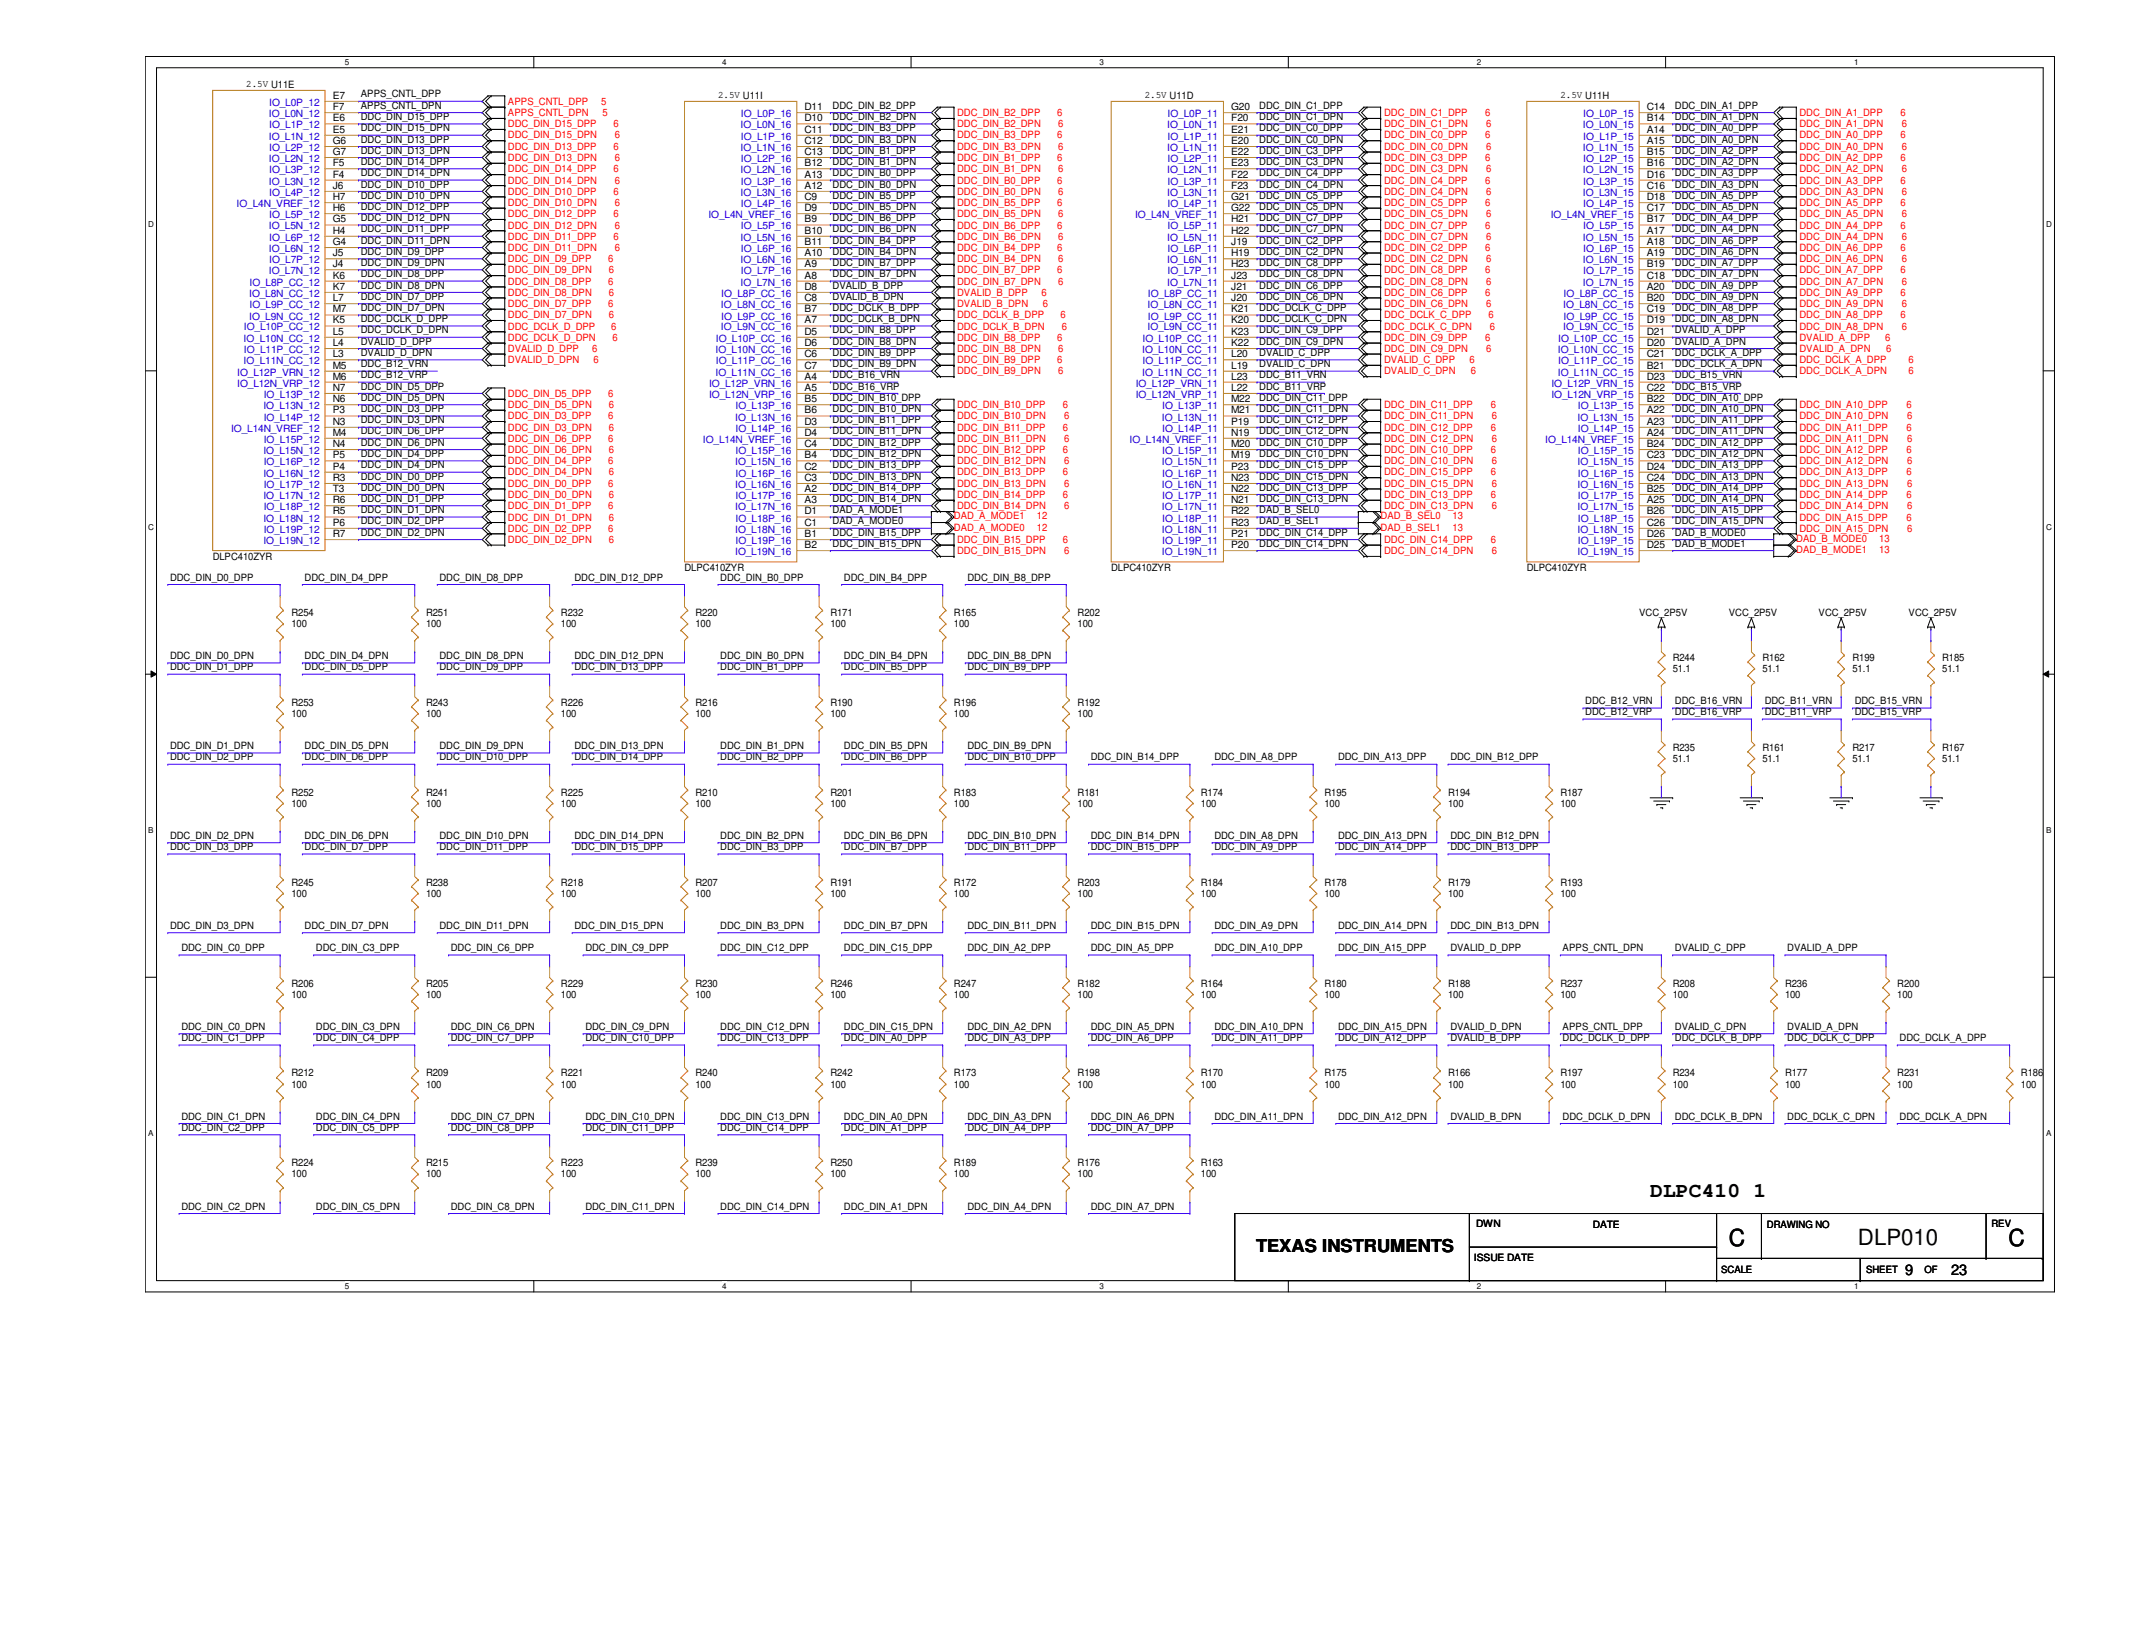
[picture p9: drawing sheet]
<svg xmlns="http://www.w3.org/2000/svg" width="279mm" height="216mm" viewBox="0 0 279 216" stroke-linecap="round" stroke-linejoin="round" font-family="sans-serif">
<defs><g id="words">
<g font-size="3.1">
<text x="226.8" y="163.4">C</text>
<text x="263.5" y="163.4">C</text>
</g>
<text font-size="2.9" x="243.7" y="163.2">DLP010</text>
<text font-size="2.8" x="216.5" y="157.1">DLPC410 1</text>
<text font-size="2.3" x="164.8" y="164.3">TEXAS INSTRUMENTS</text>
<g font-size="1.9">
<text x="249.9" y="167.2">9</text>
<text x="255.9" y="167.2">23</text>
</g>
<g font-size="1.3">
<text x="32.3" y="11.4">2.5V U11E</text>
<text x="43.6" y="13">E7</text>
<text x="43.6" y="14.4">F7</text>
<text x="43.6" y="15.9">E6</text>
<text x="43.6" y="17.4">E5</text>
<text x="47.3" y="15.7">DDC_DIN_D15_DPP</text>
<text x="47.3" y="17.2">DDC_DIN_D15_DPN</text>
<text x="47.3" y="14.3">APPS_CNTL_DPN</text>
<text x="47.3" y="12.8">APPS_CNTL_DPP</text>
<text x="94.2" y="12.9">2.5V U11I</text>
<text x="105.5" y="14.4">D11</text>
<text x="105.5" y="15.9">D10</text>
<text x="105.5" y="17.4">C11</text>
<text x="109.2" y="14.3">DDC_DIN_B2_DPP</text>
<text x="109.2" y="15.7">DDC_DIN_B2_DPN</text>
<text x="109.2" y="17.2">DDC_DIN_B3_DPP</text>
<text x="150.2" y="12.9">2.5V U11D</text>
<text x="161.5" y="14.4">G20</text>
<text x="161.5" y="15.9">F20</text>
<text x="161.5" y="17.4">E21</text>
<text x="165.2" y="14.3">DDC_DIN_C1_DPP</text>
<text x="165.2" y="15.7">DDC_DIN_C1_DPN</text>
<text x="165.2" y="17.2">DDC_DIN_C0_DPP</text>
<text x="204.7" y="12.9">2.5V U11H</text>
<text x="216" y="14.4">C14</text>
<text x="216" y="15.9">B14</text>
<text x="216" y="17.4">A14</text>
<text x="219.7" y="14.3">DDC_DIN_A1_DPP</text>
<text x="219.7" y="15.7">DDC_DIN_A1_DPN</text>
<text x="219.7" y="17.2">DDC_DIN_A0_DPP</text>
<text x="43.6" y="18.9">G6</text>
<text x="43.6" y="20.3">G7</text>
<text x="43.6" y="21.8">F5</text>
<text x="43.6" y="23.3">F4</text>
<text x="47.3" y="20.2">DDC_DIN_D13_DPN</text>
<text x="47.3" y="18.7">DDC_DIN_D13_DPP</text>
<text x="47.3" y="21.6">DDC_DIN_D14_DPP</text>
<text x="47.3" y="23.1">DDC_DIN_D14_DPN</text>
<text x="105.5" y="18.9">C12</text>
<text x="105.5" y="20.3">C13</text>
<text x="105.5" y="21.8">B12</text>
<text x="105.5" y="23.3">A13</text>
<text x="109.2" y="23.1">DDC_DIN_B0_DPP</text>
<text x="109.2" y="20.2">DDC_DIN_B1_DPP</text>
<text x="109.2" y="21.6">DDC_DIN_B1_DPN</text>
<text x="109.2" y="18.7">DDC_DIN_B3_DPN</text>
<text x="161.5" y="18.9">E20</text>
<text x="161.5" y="20.3">E22</text>
<text x="161.5" y="21.8">E23</text>
<text x="161.5" y="23.3">F22</text>
<text x="165.2" y="18.7">DDC_DIN_C0_DPN</text>
<text x="165.2" y="23.1">DDC_DIN_C4_DPP</text>
<text x="165.2" y="20.2">DDC_DIN_C3_DPP</text>
<text x="165.2" y="21.6">DDC_DIN_C3_DPN</text>
<text x="216" y="18.9">A15</text>
<text x="216" y="20.3">B15</text>
<text x="216" y="21.8">B16</text>
<text x="216" y="23.3">D16</text>
<text x="219.7" y="20.2">DDC_DIN_A2_DPP</text>
<text x="219.7" y="21.6">DDC_DIN_A2_DPN</text>
<text x="219.7" y="18.7">DDC_DIN_A0_DPN</text>
<text x="219.7" y="23.1">DDC_DIN_A3_DPP</text>
<text x="43.6" y="24.8">J6</text>
<text x="43.6" y="26.2">H7</text>
<text x="43.6" y="27.7">H6</text>
<text x="43.6" y="29.2">G5</text>
<text x="47.3" y="24.6">DDC_DIN_D10_DPP</text>
<text x="47.3" y="26.1">DDC_DIN_D10_DPN</text>
<text x="47.3" y="29">DDC_DIN_D12_DPN</text>
<text x="47.3" y="27.5">DDC_DIN_D12_DPP</text>
<text x="105.5" y="24.8">A12</text>
<text x="105.5" y="26.2">C9</text>
<text x="105.5" y="27.7">D9</text>
<text x="105.5" y="29.2">B9</text>
<text x="109.2" y="24.6">DDC_DIN_B0_DPN</text>
<text x="109.2" y="27.5">DDC_DIN_B5_DPN</text>
<text x="109.2" y="26.1">DDC_DIN_B5_DPP</text>
<text x="109.2" y="29">DDC_DIN_B6_DPP</text>
<text x="161.5" y="24.8">F23</text>
<text x="161.5" y="26.2">G21</text>
<text x="161.5" y="27.7">G22</text>
<text x="161.5" y="29.2">H21</text>
<text x="165.2" y="29">DDC_DIN_C7_DPP</text>
<text x="165.2" y="26.1">DDC_DIN_C5_DPP</text>
<text x="165.2" y="27.5">DDC_DIN_C5_DPN</text>
<text x="165.2" y="24.6">DDC_DIN_C4_DPN</text>
<text x="216" y="24.8">C16</text>
<text x="216" y="26.2">D18</text>
<text x="216" y="27.7">C17</text>
<text x="216" y="29.2">B17</text>
<text x="219.7" y="26.1">DDC_DIN_A5_DPP</text>
<text x="219.7" y="27.5">DDC_DIN_A5_DPN</text>
<text x="219.7" y="29">DDC_DIN_A4_DPP</text>
<text x="219.7" y="24.6">DDC_DIN_A3_DPN</text>
<text x="43.6" y="30.6">H4</text>
<text x="43.6" y="32.1">G4</text>
<text x="43.6" y="33.6">J5</text>
<text x="43.6" y="35.1">J4</text>
<text x="47.3" y="30.5">DDC_DIN_D11_DPP</text>
<text x="47.3" y="32">DDC_DIN_D11_DPN</text>
<text x="47.3" y="33.4">DDC_DIN_D9_DPP</text>
<text x="47.3" y="34.9">DDC_DIN_D9_DPN</text>
<text x="105.5" y="30.6">B10</text>
<text x="105.5" y="32.1">B11</text>
<text x="105.5" y="33.6">A10</text>
<text x="105.5" y="35.1">A9</text>
<text x="109.2" y="30.5">DDC_DIN_B6_DPN</text>
<text x="109.2" y="32">DDC_DIN_B4_DPP</text>
<text x="109.2" y="33.4">DDC_DIN_B4_DPN</text>
<text x="109.2" y="34.9">DDC_DIN_B7_DPP</text>
<text x="161.5" y="30.6">H22</text>
<text x="161.5" y="32.1">J19</text>
<text x="161.5" y="33.6">H19</text>
<text x="161.5" y="35.1">H23</text>
<text x="165.2" y="32">DDC_DIN_C2_DPP</text>
<text x="165.2" y="33.4">DDC_DIN_C2_DPN</text>
<text x="165.2" y="34.9">DDC_DIN_C8_DPP</text>
<text x="165.2" y="30.5">DDC_DIN_C7_DPN</text>
<text x="216" y="30.6">A17</text>
<text x="216" y="32.1">A18</text>
<text x="216" y="35.1">B19</text>
<text x="216" y="33.6">A19</text>
<text x="219.7" y="34.9">DDC_DIN_A7_DPP</text>
<text x="219.7" y="32">DDC_DIN_A6_DPP</text>
<text x="219.7" y="33.4">DDC_DIN_A6_DPN</text>
<text x="219.7" y="30.5">DDC_DIN_A4_DPN</text>
<text x="43.6" y="36.5">K6</text>
<text x="43.6" y="38">K7</text>
<text x="43.6" y="39.5">L7</text>
<text x="43.6" y="41">M7</text>
<text x="47.3" y="39.3">DDC_DIN_D7_DPP</text>
<text x="47.3" y="37.8">DDC_DIN_D8_DPN</text>
<text x="47.3" y="36.4">DDC_DIN_D8_DPP</text>
<text x="47.3" y="40.8">DDC_DIN_D7_DPN</text>
<text x="105.5" y="36.5">A8</text>
<text x="105.5" y="38">D8</text>
<text x="105.5" y="39.5">C8</text>
<text x="105.5" y="41">B7</text>
<text x="109.2" y="36.4">DDC_DIN_B7_DPN</text>
<text x="109.2" y="37.8">DVALID_B_DPP</text>
<text x="109.2" y="39.3">DVALID_B_DPN</text>
<text x="109.2" y="40.8">DDC_DCLK_B_DPP</text>
<text x="161.5" y="36.5">J23</text>
<text x="161.5" y="38">J21</text>
<text x="161.5" y="39.5">J20</text>
<text x="161.5" y="41">K21</text>
<text x="165.2" y="36.4">DDC_DIN_C8_DPN</text>
<text x="165.2" y="37.8">DDC_DIN_C6_DPP</text>
<text x="165.2" y="39.3">DDC_DIN_C6_DPN</text>
<text x="165.2" y="40.8">DDC_DCLK_C_DPP</text>
<text x="216" y="36.5">C18</text>
<text x="216" y="38">A20</text>
<text x="216" y="39.5">B20</text>
<text x="216" y="41">C19</text>
<text x="219.7" y="37.8">DDC_DIN_A9_DPP</text>
<text x="219.7" y="39.3">DDC_DIN_A9_DPN</text>
<text x="219.7" y="40.8">DDC_DIN_A8_DPP</text>
<text x="219.7" y="36.4">DDC_DIN_A7_DPN</text>
<text x="43.6" y="42.4">K5</text>
<text x="43.6" y="43.9">L5</text>
<text x="43.6" y="45.4">L4</text>
<text x="43.6" y="46.9">L3</text>
<text x="47.3" y="45.2">DVALID_D_DPP</text>
<text x="47.3" y="46.7">DVALID_D_DPN</text>
<text x="47.3" y="42.2">DDC_DCLK_D_DPP</text>
<text x="47.3" y="43.7">DDC_DCLK_D_DPN</text>
<text x="105.5" y="42.4">A7</text>
<text x="105.5" y="43.9">D5</text>
<text x="105.5" y="45.4">D6</text>
<text x="105.5" y="46.9">C6</text>
<text x="109.2" y="43.7">DDC_DIN_B8_DPP</text>
<text x="109.2" y="45.2">DDC_DIN_B8_DPN</text>
<text x="109.2" y="46.7">DDC_DIN_B9_DPP</text>
<text x="109.2" y="42.2">DDC_DCLK_B_DPN</text>
<text x="161.5" y="42.4">K20</text>
<text x="161.5" y="43.9">K23</text>
<text x="161.5" y="46.9">L20</text>
<text x="161.5" y="45.4">K22</text>
<text x="165.2" y="43.7">DDC_DIN_C9_DPP</text>
<text x="165.2" y="45.2">DDC_DIN_C9_DPN</text>
<text x="165.2" y="46.7">DVALID_C_DPP</text>
<text x="165.2" y="42.2">DDC_DCLK_C_DPN</text>
<text x="216" y="42.4">D19</text>
<text x="216" y="43.9">D21</text>
<text x="216" y="45.4">D20</text>
<text x="216" y="46.9">C21</text>
<text x="219.7" y="42.2">DDC_DIN_A8_DPN</text>
<text x="219.7" y="45.2">DVALID_A_DPN</text>
<text x="219.7" y="43.7">DVALID_A_DPP</text>
<text x="219.7" y="46.7">DDC_DCLK_A_DPP</text>
<text x="43.6" y="48.3">M5</text>
<text x="43.6" y="49.8">M6</text>
<text x="43.6" y="51.3">N7</text>
<text x="43.6" y="52.7">N6</text>
<text x="47.3" y="51.1">DDC_DIN_D5_DPP</text>
<text x="47.3" y="52.6">DDC_DIN_D5_DPN</text>
<text x="47.3" y="48.2">DDC_B12_VRN</text>
<text x="47.3" y="49.6">DDC_B12_VRP</text>
<text x="105.5" y="48.3">C7</text>
<text x="105.5" y="49.8">A4</text>
<text x="105.5" y="51.3">A5</text>
<text x="105.5" y="52.7">B5</text>
<text x="109.2" y="48.2">DDC_DIN_B9_DPN</text>
<text x="109.2" y="52.6">DDC_DIN_B10_DPP</text>
<text x="109.2" y="49.6">DDC_B16_VRN</text>
<text x="109.2" y="51.1">DDC_B16_VRP</text>
<text x="161.5" y="48.3">L19</text>
<text x="161.5" y="49.8">L23</text>
<text x="161.5" y="51.3">L22</text>
<text x="161.5" y="52.7">M22</text>
<text x="165.2" y="52.6">DDC_DIN_C11_DPP</text>
<text x="165.2" y="48.2">DVALID_C_DPN</text>
<text x="165.2" y="49.6">DDC_B11_VRN</text>
<text x="165.2" y="51.1">DDC_B11_VRP</text>
<text x="216" y="48.3">B21</text>
<text x="216" y="49.8">D23</text>
<text x="216" y="51.3">C22</text>
<text x="216" y="52.7">B22</text>
<text x="219.7" y="52.6">DDC_DIN_A10_DPP</text>
<text x="219.7" y="49.6">DDC_B15_VRN</text>
<text x="219.7" y="51.1">DDC_B15_VRP</text>
<text x="219.7" y="48.2">DDC_DCLK_A_DPN</text>
<text x="43.6" y="54.2">P3</text>
<text x="43.6" y="55.7">N3</text>
<text x="43.6" y="57.1">M4</text>
<text x="43.6" y="58.6">N4</text>
<text x="47.3" y="57">DDC_DIN_D6_DPP</text>
<text x="47.3" y="58.5">DDC_DIN_D6_DPN</text>
<text x="47.3" y="54.1">DDC_DIN_D3_DPP</text>
<text x="47.3" y="55.5">DDC_DIN_D3_DPN</text>
<text x="47.3" y="59.9">DDC_DIN_D4_DPP</text>
<text x="105.5" y="54.2">B6</text>
<text x="105.5" y="55.7">D3</text>
<text x="105.5" y="57.1">D4</text>
<text x="105.5" y="58.6">C4</text>
<text x="109.2" y="58.5">DDC_DIN_B12_DPP</text>
<text x="109.2" y="59.9">DDC_DIN_B12_DPN</text>
<text x="109.2" y="55.5">DDC_DIN_B11_DPP</text>
<text x="109.2" y="57">DDC_DIN_B11_DPN</text>
<text x="109.2" y="54.1">DDC_DIN_B10_DPN</text>
<text x="161.5" y="54.2">M21</text>
<text x="161.5" y="55.7">P19</text>
<text x="161.5" y="57.1">N19</text>
<text x="161.5" y="58.6">M20</text>
<text x="165.2" y="55.5">DDC_DIN_C12_DPP</text>
<text x="165.2" y="57">DDC_DIN_C12_DPN</text>
<text x="165.2" y="54.1">DDC_DIN_C11_DPN</text>
<text x="165.2" y="58.5">DDC_DIN_C10_DPP</text>
<text x="165.2" y="59.9">DDC_DIN_C10_DPN</text>
<text x="216" y="54.2">A22</text>
<text x="216" y="55.7">A23</text>
<text x="216" y="57.1">A24</text>
<text x="216" y="58.6">B24</text>
<text x="219.7" y="58.5">DDC_DIN_A12_DPP</text>
<text x="219.7" y="59.9">DDC_DIN_A12_DPN</text>
<text x="219.7" y="55.5">DDC_DIN_A11_DPP</text>
<text x="219.7" y="57">DDC_DIN_A11_DPN</text>
<text x="219.7" y="54.1">DDC_DIN_A10_DPN</text>
<text x="43.6" y="60.1">P5</text>
<text x="43.6" y="61.6">P4</text>
<text x="43.6" y="63.1">R3</text>
<text x="43.6" y="64.5">T3</text>
<text x="43.6" y="66">R6</text>
<text x="47.3" y="62.9">DDC_DIN_D0_DPP</text>
<text x="47.3" y="64.3">DDC_DIN_D0_DPN</text>
<text x="47.3" y="65.8">DDC_DIN_D1_DPP</text>
<text x="47.3" y="61.4">DDC_DIN_D4_DPN</text>
<text x="105.5" y="60.1">B4</text>
<text x="105.5" y="61.6">C2</text>
<text x="105.5" y="63.1">C3</text>
<text x="105.5" y="64.5">A2</text>
<text x="105.5" y="66">A3</text>
<text x="109.2" y="61.4">DDC_DIN_B13_DPP</text>
<text x="109.2" y="62.9">DDC_DIN_B13_DPN</text>
<text x="109.2" y="65.8">DDC_DIN_B14_DPN</text>
<text x="109.2" y="64.3">DDC_DIN_B14_DPP</text>
<text x="161.5" y="60.1">M19</text>
<text x="161.5" y="61.6">P23</text>
<text x="161.5" y="63.1">N23</text>
<text x="161.5" y="64.5">N22</text>
<text x="161.5" y="66">N21</text>
<text x="165.2" y="62.9">DDC_DIN_C15_DPN</text>
<text x="165.2" y="61.4">DDC_DIN_C15_DPP</text>
<text x="165.2" y="64.3">DDC_DIN_C13_DPP</text>
<text x="165.2" y="65.8">DDC_DIN_C13_DPN</text>
<text x="216" y="60.1">C23</text>
<text x="216" y="61.6">D24</text>
<text x="216" y="63.1">C24</text>
<text x="216" y="64.5">B25</text>
<text x="216" y="66">A25</text>
<text x="219.7" y="64.3">DDC_DIN_A14_DPP</text>
<text x="219.7" y="65.8">DDC_DIN_A14_DPN</text>
<text x="219.7" y="61.4">DDC_DIN_A13_DPP</text>
<text x="219.7" y="62.9">DDC_DIN_A13_DPN</text>
<text x="43.6" y="67.5">R5</text>
<text x="43.6" y="69">P6</text>
<text x="43.6" y="70.4">R7</text>
<text x="47.3" y="67.3">DDC_DIN_D1_DPN</text>
<text x="47.3" y="68.8">DDC_DIN_D2_DPP</text>
<text x="47.3" y="70.3">DDC_DIN_D2_DPN</text>
<text x="105.5" y="67.5">D1</text>
<text x="105.5" y="69">C1</text>
<text x="105.5" y="70.4">B1</text>
<text x="105.5" y="71.9">B2</text>
<text x="109.2" y="71.7">DDC_DIN_B15_DPN</text>
<text x="109.2" y="70.3">DDC_DIN_B15_DPP</text>
<text x="109.2" y="67.3">DAD_A_MODE1</text>
<text x="109.2" y="68.8">DAD_A_MODE0</text>
<text x="161.5" y="67.5">R22</text>
<text x="161.5" y="69">R23</text>
<text x="161.5" y="70.4">P21</text>
<text x="161.5" y="71.9">P20</text>
<text x="165.2" y="70.3">DDC_DIN_C14_DPP</text>
<text x="165.2" y="71.7">DDC_DIN_C14_DPN</text>
<text x="165.2" y="68.8">DAD_B_SEL1</text>
<text x="165.2" y="67.3">DAD_B_SEL0</text>
<text x="216" y="67.5">B26</text>
<text x="216" y="69">C26</text>
<text x="216" y="70.4">D26</text>
<text x="216" y="71.9">D25</text>
<text x="219.7" y="67.3">DDC_DIN_A15_DPP</text>
<text x="219.7" y="68.8">DDC_DIN_A15_DPN</text>
<text x="219.7" y="71.7">DAD_B_MODE1</text>
<text x="219.7" y="70.3">DAD_B_MODE0</text>
<text x="22.3" y="76.2">DDC_DIN_D0_DPP</text>
<text x="27.9" y="73.4">DLPC410ZYR</text>
<text x="40" y="76.2">DDC_DIN_D4_DPP</text>
<text x="57.7" y="76.2">DDC_DIN_D8_DPP</text>
<text x="75.4" y="76.2">DDC_DIN_D12_DPP</text>
<text x="89.8" y="74.9">DLPC410ZYR</text>
<text x="94.5" y="76.2">DDC_DIN_B0_DPP</text>
<text x="110.7" y="76.2">DDC_DIN_B4_DPP</text>
<text x="126.9" y="76.2">DDC_DIN_B8_DPP</text>
<text x="145.8" y="74.9">DLPC410ZYR</text>
<text x="200.3" y="74.9">DLPC410ZYR</text>
<text x="38.2" y="80.8">R254</text>
<text x="38.2" y="82.3">100</text>
<text x="55.9" y="80.8">R251</text>
<text x="55.9" y="82.3">100</text>
<text x="73.6" y="80.8">R232</text>
<text x="73.6" y="82.3">100</text>
<text x="91.2" y="80.8">R220</text>
<text x="91.2" y="82.3">100</text>
<text x="108.9" y="80.8">R171</text>
<text x="108.9" y="82.3">100</text>
<text x="125.1" y="80.8">R165</text>
<text x="125.1" y="82.3">100</text>
<text x="141.4" y="80.8">R202</text>
<text x="141.4" y="82.3">100</text>
<text x="215" y="80.8">VCC_2P5V</text>
<text x="226.8" y="80.8">VCC_2P5V</text>
<text x="238.5" y="80.8">VCC_2P5V</text>
<text x="250.4" y="80.8">VCC_2P5V</text>
<text x="22.3" y="87.9">DDC_DIN_D1_DPP</text>
<text x="22.3" y="86.4">DDC_DIN_D0_DPN</text>
<text x="40" y="87.9">DDC_DIN_D5_DPP</text>
<text x="40" y="86.4">DDC_DIN_D4_DPN</text>
<text x="57.7" y="87.9">DDC_DIN_D9_DPP</text>
<text x="57.7" y="86.4">DDC_DIN_D8_DPN</text>
<text x="75.4" y="86.4">DDC_DIN_D12_DPN</text>
<text x="75.4" y="87.9">DDC_DIN_D13_DPP</text>
<text x="94.5" y="87.9">DDC_DIN_B1_DPP</text>
<text x="94.5" y="86.4">DDC_DIN_B0_DPN</text>
<text x="110.7" y="87.9">DDC_DIN_B5_DPP</text>
<text x="110.7" y="86.4">DDC_DIN_B4_DPN</text>
<text x="126.9" y="87.9">DDC_DIN_B9_DPP</text>
<text x="126.9" y="86.4">DDC_DIN_B8_DPN</text>
<text x="219.4" y="86.7">R244</text>
<text x="219.4" y="88.1">51.1</text>
<text x="231.2" y="86.7">R162</text>
<text x="231.2" y="88.1">51.1</text>
<text x="243" y="86.7">R199</text>
<text x="243" y="88.1">51.1</text>
<text x="254.8" y="86.7">R185</text>
<text x="254.8" y="88.1">51.1</text>
<text x="38.2" y="92.6">R253</text>
<text x="38.2" y="94.1">100</text>
<text x="55.9" y="92.6">R243</text>
<text x="55.9" y="94.1">100</text>
<text x="73.6" y="92.6">R226</text>
<text x="73.6" y="94.1">100</text>
<text x="91.2" y="92.6">R216</text>
<text x="91.2" y="94.1">100</text>
<text x="108.9" y="92.6">R190</text>
<text x="108.9" y="94.1">100</text>
<text x="125.1" y="92.6">R196</text>
<text x="125.1" y="94.1">100</text>
<text x="141.4" y="92.6">R192</text>
<text x="141.4" y="94.1">100</text>
<text x="207.9" y="92.4">DDC_B12_VRN</text>
<text x="207.9" y="93.8">DDC_B12_VRP</text>
<text x="219.7" y="92.4">DDC_B16_VRN</text>
<text x="219.7" y="93.8">DDC_B16_VRP</text>
<text x="231.5" y="92.4">DDC_B11_VRN</text>
<text x="231.5" y="93.8">DDC_B11_VRP</text>
<text x="243.3" y="92.4">DDC_B15_VRN</text>
<text x="243.3" y="93.8">DDC_B15_VRP</text>
<text x="22.3" y="99.7">DDC_DIN_D2_DPP</text>
<text x="22.3" y="98.3">DDC_DIN_D1_DPN</text>
<text x="40" y="99.7">DDC_DIN_D6_DPP</text>
<text x="40" y="98.3">DDC_DIN_D5_DPN</text>
<text x="57.7" y="99.7">DDC_DIN_D10_DPP</text>
<text x="57.7" y="98.3">DDC_DIN_D9_DPN</text>
<text x="75.4" y="99.7">DDC_DIN_D14_DPP</text>
<text x="75.4" y="98.3">DDC_DIN_D13_DPN</text>
<text x="94.5" y="99.7">DDC_DIN_B2_DPP</text>
<text x="94.5" y="98.3">DDC_DIN_B1_DPN</text>
<text x="110.7" y="99.7">DDC_DIN_B6_DPP</text>
<text x="110.7" y="98.3">DDC_DIN_B5_DPN</text>
<text x="126.9" y="99.7">DDC_DIN_B10_DPP</text>
<text x="126.9" y="98.3">DDC_DIN_B9_DPN</text>
<text x="143.1" y="99.7">DDC_DIN_B14_DPP</text>
<text x="159.3" y="99.7">DDC_DIN_A8_DPP</text>
<text x="175.5" y="99.7">DDC_DIN_A13_DPP</text>
<text x="190.2" y="99.7">DDC_DIN_B12_DPP</text>
<text x="219.4" y="98.5">R235</text>
<text x="219.4" y="99.9">51.1</text>
<text x="231.2" y="98.5">R161</text>
<text x="231.2" y="99.9">51.1</text>
<text x="243" y="98.5">R217</text>
<text x="243" y="99.9">51.1</text>
<text x="254.8" y="98.5">R167</text>
<text x="254.8" y="99.9">51.1</text>
<text x="38.2" y="104.4">R252</text>
<text x="38.2" y="105.8">100</text>
<text x="55.9" y="104.4">R241</text>
<text x="55.9" y="105.8">100</text>
<text x="73.6" y="104.4">R225</text>
<text x="73.6" y="105.8">100</text>
<text x="91.2" y="104.4">R210</text>
<text x="91.2" y="105.8">100</text>
<text x="108.9" y="104.4">R201</text>
<text x="108.9" y="105.8">100</text>
<text x="125.1" y="104.4">R183</text>
<text x="125.1" y="105.8">100</text>
<text x="141.4" y="104.4">R181</text>
<text x="141.4" y="105.8">100</text>
<text x="157.5" y="104.4">R174</text>
<text x="157.5" y="105.8">100</text>
<text x="173.7" y="104.4">R195</text>
<text x="173.7" y="105.8">100</text>
<text x="189.9" y="104.4">R194</text>
<text x="189.9" y="105.8">100</text>
<text x="204.7" y="104.4">R187</text>
<text x="204.7" y="105.8">100</text>
<text x="22.3" y="110">DDC_DIN_D2_DPN</text>
<text x="22.3" y="111.5">DDC_DIN_D3_DPP</text>
<text x="40" y="111.5">DDC_DIN_D7_DPP</text>
<text x="40" y="110">DDC_DIN_D6_DPN</text>
<text x="57.7" y="111.5">DDC_DIN_D11_DPP</text>
<text x="57.7" y="110">DDC_DIN_D10_DPN</text>
<text x="75.4" y="111.5">DDC_DIN_D15_DPP</text>
<text x="75.4" y="110">DDC_DIN_D14_DPN</text>
<text x="94.5" y="110">DDC_DIN_B2_DPN</text>
<text x="94.5" y="111.5">DDC_DIN_B3_DPP</text>
<text x="110.7" y="111.5">DDC_DIN_B7_DPP</text>
<text x="110.7" y="110">DDC_DIN_B6_DPN</text>
<text x="126.9" y="111.5">DDC_DIN_B11_DPP</text>
<text x="126.9" y="110">DDC_DIN_B10_DPN</text>
<text x="143.1" y="111.5">DDC_DIN_B15_DPP</text>
<text x="143.1" y="110">DDC_DIN_B14_DPN</text>
<text x="159.3" y="111.5">DDC_DIN_A9_DPP</text>
<text x="159.3" y="110">DDC_DIN_A8_DPN</text>
<text x="175.5" y="111.5">DDC_DIN_A14_DPP</text>
<text x="175.5" y="110">DDC_DIN_A13_DPN</text>
<text x="190.2" y="110">DDC_DIN_B12_DPN</text>
<text x="190.2" y="111.5">DDC_DIN_B13_DPP</text>
<text x="38.2" y="116.2">R245</text>
<text x="38.2" y="117.6">100</text>
<text x="55.9" y="116.2">R238</text>
<text x="55.9" y="117.6">100</text>
<text x="73.6" y="116.2">R218</text>
<text x="73.6" y="117.6">100</text>
<text x="91.2" y="116.2">R207</text>
<text x="91.2" y="117.6">100</text>
<text x="108.9" y="116.2">R191</text>
<text x="108.9" y="117.6">100</text>
<text x="125.1" y="116.2">R172</text>
<text x="125.1" y="117.6">100</text>
<text x="141.4" y="116.2">R203</text>
<text x="141.4" y="117.6">100</text>
<text x="157.5" y="116.2">R184</text>
<text x="157.5" y="117.6">100</text>
<text x="173.7" y="116.2">R178</text>
<text x="173.7" y="117.6">100</text>
<text x="189.9" y="116.2">R179</text>
<text x="189.9" y="117.6">100</text>
<text x="204.7" y="116.2">R193</text>
<text x="204.7" y="117.6">100</text>
<text x="22.3" y="121.8">DDC_DIN_D3_DPN</text>
<text x="23.8" y="124.8">DDC_DIN_C0_DPP</text>
<text x="40" y="121.8">DDC_DIN_D7_DPN</text>
<text x="41.4" y="124.8">DDC_DIN_C3_DPP</text>
<text x="57.7" y="121.8">DDC_DIN_D11_DPN</text>
<text x="59.1" y="124.8">DDC_DIN_C6_DPP</text>
<text x="75.4" y="121.8">DDC_DIN_D15_DPN</text>
<text x="76.8" y="124.8">DDC_DIN_C9_DPP</text>
<text x="94.5" y="121.8">DDC_DIN_B3_DPN</text>
<text x="94.5" y="124.8">DDC_DIN_C12_DPP</text>
<text x="110.7" y="121.8">DDC_DIN_B7_DPN</text>
<text x="110.7" y="124.8">DDC_DIN_C15_DPP</text>
<text x="126.9" y="121.8">DDC_DIN_B11_DPN</text>
<text x="126.9" y="124.8">DDC_DIN_A2_DPP</text>
<text x="143.1" y="121.8">DDC_DIN_B15_DPN</text>
<text x="143.1" y="124.8">DDC_DIN_A5_DPP</text>
<text x="159.3" y="124.8">DDC_DIN_A10_DPP</text>
<text x="159.3" y="121.8">DDC_DIN_A9_DPN</text>
<text x="175.5" y="124.8">DDC_DIN_A15_DPP</text>
<text x="175.5" y="121.8">DDC_DIN_A14_DPN</text>
<text x="190.2" y="121.8">DDC_DIN_B13_DPN</text>
<text x="190.2" y="124.8">DVALID_D_DPP</text>
<text x="205" y="124.8">APPS_CNTL_DPN</text>
<text x="219.7" y="124.8">DVALID_C_DPP</text>
<text x="234.4" y="124.8">DVALID_A_DPP</text>
<text x="38.2" y="129.4">R206</text>
<text x="38.2" y="130.9">100</text>
<text x="55.9" y="129.4">R205</text>
<text x="55.9" y="130.9">100</text>
<text x="73.6" y="129.4">R229</text>
<text x="73.6" y="130.9">100</text>
<text x="91.2" y="129.4">R230</text>
<text x="91.2" y="130.9">100</text>
<text x="108.9" y="129.4">R246</text>
<text x="108.9" y="130.9">100</text>
<text x="125.1" y="129.4">R247</text>
<text x="125.1" y="130.9">100</text>
<text x="141.4" y="129.4">R182</text>
<text x="141.4" y="130.9">100</text>
<text x="157.5" y="129.4">R164</text>
<text x="157.5" y="130.9">100</text>
<text x="173.7" y="129.4">R180</text>
<text x="173.7" y="130.9">100</text>
<text x="189.9" y="129.4">R188</text>
<text x="189.9" y="130.9">100</text>
<text x="204.7" y="129.4">R237</text>
<text x="204.7" y="130.9">100</text>
<text x="219.4" y="129.4">R208</text>
<text x="219.4" y="130.9">100</text>
<text x="234.1" y="129.4">R236</text>
<text x="234.1" y="130.9">100</text>
<text x="248.9" y="129.4">R200</text>
<text x="248.9" y="130.9">100</text>
<text x="23.8" y="136.6">DDC_DIN_C1_DPP</text>
<text x="23.8" y="135.1">DDC_DIN_C0_DPN</text>
<text x="41.4" y="136.6">DDC_DIN_C4_DPP</text>
<text x="41.4" y="135.1">DDC_DIN_C3_DPN</text>
<text x="59.1" y="136.6">DDC_DIN_C7_DPP</text>
<text x="59.1" y="135.1">DDC_DIN_C6_DPN</text>
<text x="76.8" y="136.6">DDC_DIN_C10_DPP</text>
<text x="76.8" y="135.1">DDC_DIN_C9_DPN</text>
<text x="94.5" y="135.1">DDC_DIN_C12_DPN</text>
<text x="94.5" y="136.6">DDC_DIN_C13_DPP</text>
<text x="110.7" y="135.1">DDC_DIN_C15_DPN</text>
<text x="110.7" y="136.6">DDC_DIN_A0_DPP</text>
<text x="126.9" y="135.1">DDC_DIN_A2_DPN</text>
<text x="126.9" y="136.6">DDC_DIN_A3_DPP</text>
<text x="143.1" y="136.6">DDC_DIN_A6_DPP</text>
<text x="143.1" y="135.1">DDC_DIN_A5_DPN</text>
<text x="159.3" y="136.6">DDC_DIN_A11_DPP</text>
<text x="159.3" y="135.1">DDC_DIN_A10_DPN</text>
<text x="175.5" y="136.6">DDC_DIN_A12_DPP</text>
<text x="175.5" y="135.1">DDC_DIN_A15_DPN</text>
<text x="190.2" y="135.1">DVALID_D_DPN</text>
<text x="190.2" y="136.6">DVALID_B_DPP</text>
<text x="205" y="135.1">APPS_CNTL_DPP</text>
<text x="205" y="136.6">DDC_DCLK_D_DPP</text>
<text x="219.7" y="135.1">DVALID_C_DPN</text>
<text x="219.7" y="136.6">DDC_DCLK_B_DPP</text>
<text x="234.4" y="135.1">DVALID_A_DPN</text>
<text x="234.4" y="136.6">DDC_DCLK_C_DPP</text>
<text x="249.2" y="136.6">DDC_DCLK_A_DPP</text>
<text x="38.2" y="141.2">R212</text>
<text x="38.2" y="142.7">100</text>
<text x="55.9" y="141.2">R209</text>
<text x="55.9" y="142.7">100</text>
<text x="73.6" y="141.2">R221</text>
<text x="73.6" y="142.7">100</text>
<text x="91.2" y="141.2">R240</text>
<text x="91.2" y="142.7">100</text>
<text x="108.9" y="141.2">R242</text>
<text x="108.9" y="142.7">100</text>
<text x="125.1" y="141.2">R173</text>
<text x="125.1" y="142.7">100</text>
<text x="141.4" y="141.2">R198</text>
<text x="141.4" y="142.7">100</text>
<text x="157.5" y="141.2">R170</text>
<text x="157.5" y="142.7">100</text>
<text x="173.7" y="141.2">R175</text>
<text x="173.7" y="142.7">100</text>
<text x="189.9" y="141.2">R166</text>
<text x="189.9" y="142.7">100</text>
<text x="204.7" y="141.2">R197</text>
<text x="204.7" y="142.7">100</text>
<text x="219.4" y="141.2">R234</text>
<text x="219.4" y="142.7">100</text>
<text x="234.1" y="141.2">R177</text>
<text x="234.1" y="142.7">100</text>
<text x="248.9" y="141.2">R231</text>
<text x="248.9" y="142.7">100</text>
<text x="265.1" y="141.2">R186</text>
<text x="265.1" y="142.7">100</text>
<text x="23.8" y="148.3">DDC_DIN_C2_DPP</text>
<text x="23.8" y="146.9">DDC_DIN_C1_DPN</text>
<text x="41.4" y="148.3">DDC_DIN_C5_DPP</text>
<text x="41.4" y="146.9">DDC_DIN_C4_DPN</text>
<text x="59.1" y="148.3">DDC_DIN_C8_DPP</text>
<text x="59.1" y="146.9">DDC_DIN_C7_DPN</text>
<text x="76.8" y="148.3">DDC_DIN_C11_DPP</text>
<text x="76.8" y="146.9">DDC_DIN_C10_DPN</text>
<text x="94.5" y="148.3">DDC_DIN_C14_DPP</text>
<text x="94.5" y="146.9">DDC_DIN_C13_DPN</text>
<text x="110.7" y="148.3">DDC_DIN_A1_DPP</text>
<text x="110.7" y="146.9">DDC_DIN_A0_DPN</text>
<text x="126.9" y="148.3">DDC_DIN_A4_DPP</text>
<text x="126.9" y="146.9">DDC_DIN_A3_DPN</text>
<text x="143.1" y="148.3">DDC_DIN_A7_DPP</text>
<text x="143.1" y="146.9">DDC_DIN_A6_DPN</text>
<text x="159.3" y="146.9">DDC_DIN_A11_DPN</text>
<text x="175.5" y="146.9">DDC_DIN_A12_DPN</text>
<text x="190.2" y="146.9">DVALID_B_DPN</text>
<text x="205" y="146.9">DDC_DCLK_D_DPN</text>
<text x="219.7" y="146.9">DDC_DCLK_B_DPN</text>
<text x="234.4" y="146.9">DDC_DCLK_C_DPN</text>
<text x="249.2" y="146.9">DDC_DCLK_A_DPN</text>
<text x="38.2" y="153">R224</text>
<text x="38.2" y="154.4">100</text>
<text x="55.9" y="153">R215</text>
<text x="55.9" y="154.4">100</text>
<text x="73.6" y="153">R223</text>
<text x="73.6" y="154.4">100</text>
<text x="91.2" y="153">R239</text>
<text x="91.2" y="154.4">100</text>
<text x="108.9" y="153">R250</text>
<text x="108.9" y="154.4">100</text>
<text x="125.1" y="153">R189</text>
<text x="125.1" y="154.4">100</text>
<text x="141.4" y="153">R176</text>
<text x="141.4" y="154.4">100</text>
<text x="157.5" y="153">R163</text>
<text x="157.5" y="154.4">100</text>
<text x="23.8" y="158.7">DDC_DIN_C2_DPN</text>
<text x="41.4" y="158.7">DDC_DIN_C5_DPN</text>
<text x="59.1" y="158.7">DDC_DIN_C8_DPN</text>
<text x="76.8" y="158.7">DDC_DIN_C11_DPN</text>
<text x="94.5" y="158.7">DDC_DIN_C14_DPN</text>
<text x="110.7" y="158.7">DDC_DIN_A1_DPN</text>
<text x="126.9" y="158.7">DDC_DIN_A4_DPN</text>
<text x="143.1" y="158.7">DDC_DIN_A7_DPN</text>
<text x="193.6" y="161">DWN</text>
<text x="209" y="161.1">DATE</text>
<text x="231.8" y="161.1">DRAWING NO</text>
<text x="261.2" y="161">REV</text>
<text x="193.3" y="165.4">ISSUE DATE</text>
<text x="225.8" y="167">SCALE</text>
<text x="244.8" y="167">SHEET</text>
<text x="252.4" y="167">OF</text>
</g>
<g font-size="1.3" fill="#00c">
<text x="35.3" y="15.4">IO_L0N_12</text>
<text x="35.3" y="13.9">IO_L0P_12</text>
<text x="35.3" y="16.8">IO_L1P_12</text>
<text x="97.2" y="16.8">IO_L0N_16</text>
<text x="97.2" y="15.4">IO_L0P_16</text>
<text x="153.1" y="16.8">IO_L0N_11</text>
<text x="153.2" y="15.4">IO_L0P_11</text>
<text x="207.6" y="16.8">IO_L0N_15</text>
<text x="207.7" y="15.4">IO_L0P_15</text>
<text x="35.3" y="18.3">IO_L1N_12</text>
<text x="35.3" y="21.3">IO_L2N_12</text>
<text x="35.3" y="19.8">IO_L2P_12</text>
<text x="35.3" y="22.7">IO_L3P_12</text>
<text x="97.2" y="19.8">IO_L1N_16</text>
<text x="97.2" y="22.7">IO_L2N_16</text>
<text x="97.2" y="18.3">IO_L1P_16</text>
<text x="97.2" y="21.3">IO_L2P_16</text>
<text x="153.1" y="19.8">IO_L1N_11</text>
<text x="153.1" y="22.7">IO_L2N_11</text>
<text x="153.2" y="18.3">IO_L1P_11</text>
<text x="153.2" y="21.3">IO_L2P_11</text>
<text x="207.6" y="19.8">IO_L1N_15</text>
<text x="207.6" y="22.7">IO_L2N_15</text>
<text x="207.7" y="18.3">IO_L1P_15</text>
<text x="207.7" y="21.3">IO_L2P_15</text>
<text x="31" y="27.2">IO_L4N_VREF_12</text>
<text x="35.3" y="24.2">IO_L3N_12</text>
<text x="35.3" y="25.7">IO_L4P_12</text>
<text x="35.3" y="28.6">IO_L5P_12</text>
<text x="92.9" y="28.6">IO_L4N_VREF_16</text>
<text x="97.2" y="25.7">IO_L3N_16</text>
<text x="97.2" y="24.2">IO_L3P_16</text>
<text x="97.2" y="27.2">IO_L4P_16</text>
<text x="148.9" y="28.6">IO_L4N_VREF_11</text>
<text x="153.1" y="25.7">IO_L3N_11</text>
<text x="153.2" y="24.2">IO_L3P_11</text>
<text x="153.2" y="27.2">IO_L4P_11</text>
<text x="203.4" y="28.6">IO_L4N_VREF_15</text>
<text x="207.6" y="25.7">IO_L3N_15</text>
<text x="207.7" y="24.2">IO_L3P_15</text>
<text x="207.7" y="27.2">IO_L4P_15</text>
<text x="35.3" y="30.1">IO_L5N_12</text>
<text x="35.3" y="33.1">IO_L6N_12</text>
<text x="35.3" y="36">IO_L7N_12</text>
<text x="35.3" y="31.6">IO_L6P_12</text>
<text x="35.3" y="34.5">IO_L7P_12</text>
<text x="97.2" y="31.6">IO_L5N_16</text>
<text x="97.2" y="34.5">IO_L6N_16</text>
<text x="97.2" y="30.1">IO_L5P_16</text>
<text x="97.2" y="33.1">IO_L6P_16</text>
<text x="97.2" y="36">IO_L7P_16</text>
<text x="153.1" y="31.6">IO_L5N_11</text>
<text x="153.1" y="34.5">IO_L6N_11</text>
<text x="153.2" y="30.1">IO_L5P_11</text>
<text x="153.2" y="33.1">IO_L6P_11</text>
<text x="153.2" y="36">IO_L7P_11</text>
<text x="207.6" y="31.6">IO_L5N_15</text>
<text x="207.6" y="34.5">IO_L6N_15</text>
<text x="207.7" y="30.1">IO_L5P_15</text>
<text x="207.7" y="33.1">IO_L6P_15</text>
<text x="207.7" y="36">IO_L7P_15</text>
<text x="32.7" y="38.9">IO_L8N_CC_12</text>
<text x="32.7" y="41.9">IO_L9N_CC_12</text>
<text x="32.7" y="37.5">IO_L8P_CC_12</text>
<text x="32.7" y="40.4">IO_L9P_CC_12</text>
<text x="94.6" y="40.4">IO_L8N_CC_16</text>
<text x="94.6" y="38.9">IO_L8P_CC_16</text>
<text x="94.6" y="41.9">IO_L9P_CC_16</text>
<text x="97.2" y="37.5">IO_L7N_16</text>
<text x="150.5" y="40.4">IO_L8N_CC_11</text>
<text x="150.6" y="38.9">IO_L8P_CC_11</text>
<text x="150.6" y="41.9">IO_L9P_CC_11</text>
<text x="153.1" y="37.5">IO_L7N_11</text>
<text x="205.1" y="40.4">IO_L8N_CC_15</text>
<text x="205.1" y="38.9">IO_L8P_CC_15</text>
<text x="205.1" y="41.9">IO_L9P_CC_15</text>
<text x="207.6" y="37.5">IO_L7N_15</text>
<text x="32" y="44.8">IO_L10N_CC_12</text>
<text x="32" y="47.8">IO_L11N_CC_12</text>
<text x="32" y="43.3">IO_L10P_CC_12</text>
<text x="32" y="46.3">IO_L11P_CC_12</text>
<text x="93.9" y="46.3">IO_L10N_CC_16</text>
<text x="93.9" y="44.8">IO_L10P_CC_16</text>
<text x="93.9" y="47.8">IO_L11P_CC_16</text>
<text x="94.6" y="43.3">IO_L9N_CC_16</text>
<text x="149.8" y="46.3">IO_L10N_CC_11</text>
<text x="149.9" y="44.8">IO_L10P_CC_11</text>
<text x="149.9" y="47.8">IO_L11P_CC_11</text>
<text x="150.5" y="43.3">IO_L9N_CC_11</text>
<text x="204.3" y="46.3">IO_L10N_CC_15</text>
<text x="204.4" y="44.8">IO_L10P_CC_15</text>
<text x="204.4" y="47.8">IO_L11P_CC_15</text>
<text x="205.1" y="43.3">IO_L9N_CC_15</text>
<text x="31.1" y="49.3">IO_L12P_VRN_12</text>
<text x="31.1" y="50.7">IO_L12N_VRP_12</text>
<text x="34.5" y="53.7">IO_L13N_12</text>
<text x="34.6" y="52.2">IO_L13P_12</text>
<text x="93" y="50.7">IO_L12P_VRN_16</text>
<text x="93" y="52.2">IO_L12N_VRP_16</text>
<text x="93.9" y="49.3">IO_L11N_CC_16</text>
<text x="96.5" y="53.7">IO_L13P_16</text>
<text x="149" y="50.7">IO_L12P_VRN_11</text>
<text x="149" y="52.2">IO_L12N_VRP_11</text>
<text x="149.8" y="49.3">IO_L11N_CC_11</text>
<text x="152.4" y="53.7">IO_L13P_11</text>
<text x="203.5" y="50.7">IO_L12P_VRN_15</text>
<text x="203.5" y="52.2">IO_L12N_VRP_15</text>
<text x="204.3" y="49.3">IO_L11N_CC_15</text>
<text x="207" y="53.7">IO_L13P_15</text>
<text x="30.3" y="56.6">IO_L14N_VREF_12</text>
<text x="34.5" y="59.6">IO_L15N_12</text>
<text x="34.6" y="55.2">IO_L14P_12</text>
<text x="34.6" y="58.1">IO_L15P_12</text>
<text x="92.2" y="58.1">IO_L14N_VREF_16</text>
<text x="96.4" y="55.2">IO_L13N_16</text>
<text x="96.5" y="56.6">IO_L14P_16</text>
<text x="96.5" y="59.6">IO_L15P_16</text>
<text x="148.2" y="58.1">IO_L14N_VREF_11</text>
<text x="152.4" y="55.2">IO_L13N_11</text>
<text x="152.4" y="56.6">IO_L14P_11</text>
<text x="152.4" y="59.6">IO_L15P_11</text>
<text x="202.7" y="58.1">IO_L14N_VREF_15</text>
<text x="206.9" y="55.2">IO_L13N_15</text>
<text x="207" y="56.6">IO_L14P_15</text>
<text x="207" y="59.6">IO_L15P_15</text>
<text x="34.5" y="62.5">IO_L16N_12</text>
<text x="34.5" y="65.4">IO_L17N_12</text>
<text x="34.6" y="61">IO_L16P_12</text>
<text x="34.6" y="64">IO_L17P_12</text>
<text x="96.4" y="61">IO_L15N_16</text>
<text x="96.4" y="64">IO_L16N_16</text>
<text x="96.5" y="62.5">IO_L16P_16</text>
<text x="96.5" y="65.4">IO_L17P_16</text>
<text x="152.4" y="61">IO_L15N_11</text>
<text x="152.4" y="64">IO_L16N_11</text>
<text x="152.4" y="62.5">IO_L16P_11</text>
<text x="152.4" y="65.4">IO_L17P_11</text>
<text x="206.9" y="61">IO_L15N_15</text>
<text x="206.9" y="64">IO_L16N_15</text>
<text x="207" y="62.5">IO_L16P_15</text>
<text x="207" y="65.4">IO_L17P_15</text>
<text x="34.5" y="68.4">IO_L18N_12</text>
<text x="34.5" y="71.4">IO_L19N_12</text>
<text x="34.6" y="66.9">IO_L18P_12</text>
<text x="34.6" y="69.9">IO_L19P_12</text>
<text x="96.4" y="66.9">IO_L17N_16</text>
<text x="96.4" y="69.9">IO_L18N_16</text>
<text x="96.5" y="68.4">IO_L18P_16</text>
<text x="96.5" y="71.4">IO_L19P_16</text>
<text x="152.4" y="66.9">IO_L17N_11</text>
<text x="152.4" y="69.9">IO_L18N_11</text>
<text x="152.4" y="68.4">IO_L18P_11</text>
<text x="152.4" y="71.4">IO_L19P_11</text>
<text x="206.9" y="66.9">IO_L17N_15</text>
<text x="206.9" y="69.9">IO_L18N_15</text>
<text x="207" y="68.4">IO_L18P_15</text>
<text x="207" y="71.4">IO_L19P_15</text>
<text x="96.4" y="72.8">IO_L19N_16</text>
<text x="152.4" y="72.8">IO_L19N_11</text>
<text x="206.9" y="72.8">IO_L19N_15</text>
</g>
<g font-size="1.3" fill="#f00">
<text x="66.6" y="16.7">DDC_DIN_D15_DPP</text>
<text x="66.6" y="13.8">APPS_CNTL_DPP</text>
<text x="66.6" y="15.2">APPS_CNTL_DPN</text>
<text x="78.9" y="13.8">5</text>
<text x="79" y="15.2">5</text>
<text x="80.5" y="16.7">6</text>
<text x="125.6" y="15.2">DDC_DIN_B2_DPP</text>
<text x="125.6" y="16.7">DDC_DIN_B2_DPN</text>
<text x="138.7" y="15.2">6</text>
<text x="138.8" y="16.7">6</text>
<text x="181.6" y="15.2">DDC_DIN_C1_DPP</text>
<text x="181.6" y="16.7">DDC_DIN_C1_DPN</text>
<text x="194.8" y="15.2">6</text>
<text x="194.9" y="16.7">6</text>
<text x="236.1" y="16.7">DDC_DIN_A1_DPN</text>
<text x="236.1" y="15.2">DDC_DIN_A1_DPP</text>
<text x="249.3" y="15.2">6</text>
<text x="249.5" y="16.7">6</text>
<text x="66.6" y="21.1">DDC_DIN_D13_DPN</text>
<text x="66.6" y="19.6">DDC_DIN_D13_DPP</text>
<text x="66.6" y="22.6">DDC_DIN_D14_DPP</text>
<text x="66.6" y="18.2">DDC_DIN_D15_DPN</text>
<text x="80.5" y="19.6">6</text>
<text x="80.5" y="22.6">6</text>
<text x="80.6" y="21.1">6</text>
<text x="80.6" y="18.2">6</text>
<text x="125.6" y="21.1">DDC_DIN_B1_DPP</text>
<text x="125.6" y="22.6">DDC_DIN_B1_DPN</text>
<text x="125.6" y="18.2">DDC_DIN_B3_DPP</text>
<text x="125.6" y="19.6">DDC_DIN_B3_DPN</text>
<text x="138.7" y="21.1">6</text>
<text x="138.7" y="18.2">6</text>
<text x="138.8" y="22.6">6</text>
<text x="138.8" y="19.6">6</text>
<text x="181.6" y="18.2">DDC_DIN_C0_DPP</text>
<text x="181.6" y="19.6">DDC_DIN_C0_DPN</text>
<text x="181.6" y="22.6">DDC_DIN_C3_DPN</text>
<text x="181.6" y="21.1">DDC_DIN_C3_DPP</text>
<text x="194.8" y="18.2">6</text>
<text x="194.8" y="21.1">6</text>
<text x="194.9" y="19.6">6</text>
<text x="194.9" y="22.6">6</text>
<text x="236.1" y="21.1">DDC_DIN_A2_DPP</text>
<text x="236.1" y="22.6">DDC_DIN_A2_DPN</text>
<text x="236.1" y="19.6">DDC_DIN_A0_DPN</text>
<text x="236.1" y="18.2">DDC_DIN_A0_DPP</text>
<text x="249.3" y="21.1">6</text>
<text x="249.3" y="18.2">6</text>
<text x="249.5" y="22.6">6</text>
<text x="249.5" y="19.6">6</text>
<text x="66.6" y="27">DDC_DIN_D10_DPN</text>
<text x="66.6" y="25.5">DDC_DIN_D10_DPP</text>
<text x="66.6" y="30">DDC_DIN_D12_DPN</text>
<text x="66.6" y="28.5">DDC_DIN_D12_DPP</text>
<text x="66.6" y="24.1">DDC_DIN_D14_DPN</text>
<text x="80.5" y="25.5">6</text>
<text x="80.5" y="28.5">6</text>
<text x="80.6" y="27">6</text>
<text x="80.6" y="30">6</text>
<text x="80.6" y="24.1">6</text>
<text x="125.6" y="24.1">DDC_DIN_B0_DPP</text>
<text x="125.6" y="25.5">DDC_DIN_B0_DPN</text>
<text x="125.6" y="28.5">DDC_DIN_B5_DPN</text>
<text x="125.6" y="27">DDC_DIN_B5_DPP</text>
<text x="125.6" y="30">DDC_DIN_B6_DPP</text>
<text x="138.7" y="24.1">6</text>
<text x="138.7" y="27">6</text>
<text x="138.7" y="30">6</text>
<text x="138.8" y="25.5">6</text>
<text x="138.8" y="28.5">6</text>
<text x="181.6" y="24.1">DDC_DIN_C4_DPP</text>
<text x="181.6" y="25.5">DDC_DIN_C4_DPN</text>
<text x="181.6" y="27">DDC_DIN_C5_DPP</text>
<text x="181.6" y="28.5">DDC_DIN_C5_DPN</text>
<text x="181.6" y="30">DDC_DIN_C7_DPP</text>
<text x="194.8" y="24.1">6</text>
<text x="194.8" y="27">6</text>
<text x="194.8" y="30">6</text>
<text x="194.9" y="25.5">6</text>
<text x="194.9" y="28.5">6</text>
<text x="236.1" y="27">DDC_DIN_A5_DPP</text>
<text x="236.1" y="28.5">DDC_DIN_A5_DPN</text>
<text x="236.1" y="30">DDC_DIN_A4_DPP</text>
<text x="236.1" y="24.1">DDC_DIN_A3_DPP</text>
<text x="236.1" y="25.5">DDC_DIN_A3_DPN</text>
<text x="249.3" y="27">6</text>
<text x="249.3" y="30">6</text>
<text x="249.3" y="24.1">6</text>
<text x="249.5" y="28.5">6</text>
<text x="249.5" y="25.5">6</text>
<text x="66.6" y="31.5">DDC_DIN_D11_DPP</text>
<text x="66.6" y="32.9">DDC_DIN_D11_DPN</text>
<text x="66.6" y="34.4">DDC_DIN_D9_DPP</text>
<text x="66.6" y="35.9">DDC_DIN_D9_DPN</text>
<text x="79.8" y="34.4">6</text>
<text x="79.9" y="35.9">6</text>
<text x="80.5" y="31.5">6</text>
<text x="80.6" y="32.9">6</text>
<text x="125.6" y="31.5">DDC_DIN_B6_DPN</text>
<text x="125.6" y="32.9">DDC_DIN_B4_DPP</text>
<text x="125.6" y="34.4">DDC_DIN_B4_DPN</text>
<text x="125.6" y="35.9">DDC_DIN_B7_DPP</text>
<text x="138.7" y="32.9">6</text>
<text x="138.7" y="35.9">6</text>
<text x="138.8" y="31.5">6</text>
<text x="138.8" y="34.4">6</text>
<text x="181.6" y="32.9">DDC_DIN_C2_DPP</text>
<text x="181.6" y="34.4">DDC_DIN_C2_DPN</text>
<text x="181.6" y="31.5">DDC_DIN_C7_DPN</text>
<text x="181.6" y="35.9">DDC_DIN_C8_DPP</text>
<text x="194.8" y="32.9">6</text>
<text x="194.8" y="35.9">6</text>
<text x="194.9" y="34.4">6</text>
<text x="194.9" y="31.5">6</text>
<text x="236.1" y="35.9">DDC_DIN_A7_DPP</text>
<text x="236.1" y="32.9">DDC_DIN_A6_DPP</text>
<text x="236.1" y="34.4">DDC_DIN_A6_DPN</text>
<text x="236.1" y="31.5">DDC_DIN_A4_DPN</text>
<text x="249.3" y="35.9">6</text>
<text x="249.3" y="32.9">6</text>
<text x="249.5" y="34.4">6</text>
<text x="249.5" y="31.5">6</text>
<text x="66.6" y="40.3">DDC_DIN_D7_DPP</text>
<text x="66.6" y="38.8">DDC_DIN_D8_DPN</text>
<text x="66.6" y="37.3">DDC_DIN_D8_DPP</text>
<text x="66.6" y="41.7">DDC_DIN_D7_DPN</text>
<text x="79.8" y="40.3">6</text>
<text x="79.8" y="37.3">6</text>
<text x="79.9" y="38.8">6</text>
<text x="79.9" y="41.7">6</text>
<text x="125.6" y="37.3">DDC_DIN_B7_DPN</text>
<text x="125.6" y="38.8">DVALID_B_DPP</text>
<text x="125.6" y="40.3">DVALID_B_DPN</text>
<text x="125.6" y="41.7">DDC_DCLK_B_DPP</text>
<text x="136.6" y="38.8">6</text>
<text x="136.8" y="40.3">6</text>
<text x="138.8" y="37.3">6</text>
<text x="139.1" y="41.7">6</text>
<text x="181.6" y="38.8">DDC_DIN_C6_DPP</text>
<text x="181.6" y="40.3">DDC_DIN_C6_DPN</text>
<text x="181.6" y="37.3">DDC_DIN_C8_DPN</text>
<text x="181.6" y="41.7">DDC_DCLK_C_DPP</text>
<text x="194.8" y="38.8">6</text>
<text x="194.9" y="40.3">6</text>
<text x="194.9" y="37.3">6</text>
<text x="195.2" y="41.7">6</text>
<text x="236.1" y="38.8">DDC_DIN_A9_DPP</text>
<text x="236.1" y="40.3">DDC_DIN_A9_DPN</text>
<text x="236.1" y="41.7">DDC_DIN_A8_DPP</text>
<text x="236.1" y="37.3">DDC_DIN_A7_DPN</text>
<text x="249.3" y="38.8">6</text>
<text x="249.3" y="41.7">6</text>
<text x="249.5" y="40.3">6</text>
<text x="249.5" y="37.3">6</text>
<text x="66.6" y="46.2">DVALID_D_DPP</text>
<text x="66.6" y="47.6">DVALID_D_DPN</text>
<text x="66.6" y="43.2">DDC_DCLK_D_DPP</text>
<text x="66.6" y="44.7">DDC_DCLK_D_DPN</text>
<text x="77.7" y="46.2">6</text>
<text x="77.9" y="47.6">6</text>
<text x="80.2" y="43.2">6</text>
<text x="80.3" y="44.7">6</text>
<text x="125.6" y="44.7">DDC_DIN_B8_DPP</text>
<text x="125.6" y="46.2">DDC_DIN_B8_DPN</text>
<text x="125.6" y="47.6">DDC_DIN_B9_DPP</text>
<text x="125.6" y="43.2">DDC_DCLK_B_DPN</text>
<text x="138.7" y="44.7">6</text>
<text x="138.7" y="47.6">6</text>
<text x="138.8" y="46.2">6</text>
<text x="139.3" y="43.2">6</text>
<text x="181.6" y="44.7">DDC_DIN_C9_DPP</text>
<text x="181.6" y="46.2">DDC_DIN_C9_DPN</text>
<text x="181.6" y="47.6">DVALID_C_DPP</text>
<text x="181.6" y="43.2">DDC_DCLK_C_DPN</text>
<text x="192.7" y="47.6">6</text>
<text x="194.8" y="44.7">6</text>
<text x="194.9" y="46.2">6</text>
<text x="195.4" y="43.2">6</text>
<text x="236.1" y="43.2">DDC_DIN_A8_DPN</text>
<text x="236.1" y="44.7">DVALID_A_DPP</text>
<text x="236.1" y="46.2">DVALID_A_DPN</text>
<text x="236.1" y="47.6">DDC_DCLK_A_DPP</text>
<text x="247.3" y="44.7">6</text>
<text x="247.4" y="46.2">6</text>
<text x="249.5" y="43.2">6</text>
<text x="250.4" y="47.6">6</text>
<text x="66.6" y="52.1">DDC_DIN_D5_DPP</text>
<text x="66.6" y="53.6">DDC_DIN_D5_DPN</text>
<text x="79.8" y="52.1">6</text>
<text x="79.9" y="53.6">6</text>
<text x="125.6" y="49.1">DDC_DIN_B9_DPN</text>
<text x="125.6" y="53.6">DDC_DIN_B10_DPP</text>
<text x="138.8" y="49.1">6</text>
<text x="139.4" y="53.6">6</text>
<text x="181.6" y="53.6">DDC_DIN_C11_DPP</text>
<text x="181.6" y="49.1">DVALID_C_DPN</text>
<text x="192.9" y="49.1">6</text>
<text x="195.5" y="53.6">6</text>
<text x="236.1" y="53.6">DDC_DIN_A10_DPP</text>
<text x="236.1" y="49.1">DDC_DCLK_A_DPN</text>
<text x="250.1" y="53.6">6</text>
<text x="250.4" y="49.1">6</text>
<text x="66.6" y="58">DDC_DIN_D6_DPP</text>
<text x="66.6" y="59.4">DDC_DIN_D6_DPN</text>
<text x="66.6" y="55">DDC_DIN_D3_DPP</text>
<text x="66.6" y="56.5">DDC_DIN_D3_DPN</text>
<text x="79.8" y="58">6</text>
<text x="79.8" y="55">6</text>
<text x="79.9" y="59.4">6</text>
<text x="79.9" y="56.5">6</text>
<text x="125.6" y="55">DDC_DIN_B10_DPN</text>
<text x="125.6" y="59.4">DDC_DIN_B12_DPP</text>
<text x="125.6" y="56.5">DDC_DIN_B11_DPP</text>
<text x="125.6" y="58">DDC_DIN_B11_DPN</text>
<text x="139.4" y="59.4">6</text>
<text x="139.4" y="56.5">6</text>
<text x="139.6" y="55">6</text>
<text x="139.6" y="58">6</text>
<text x="181.6" y="59.4">DDC_DIN_C10_DPP</text>
<text x="181.6" y="55">DDC_DIN_C11_DPN</text>
<text x="181.6" y="56.5">DDC_DIN_C12_DPP</text>
<text x="181.6" y="58">DDC_DIN_C12_DPN</text>
<text x="195.5" y="59.4">6</text>
<text x="195.5" y="56.5">6</text>
<text x="195.7" y="55">6</text>
<text x="195.7" y="58">6</text>
<text x="236.1" y="58">DDC_DIN_A11_DPN</text>
<text x="236.1" y="59.4">DDC_DIN_A12_DPP</text>
<text x="236.1" y="56.5">DDC_DIN_A11_DPP</text>
<text x="236.1" y="55">DDC_DIN_A10_DPN</text>
<text x="250.1" y="59.4">6</text>
<text x="250.1" y="56.5">6</text>
<text x="250.2" y="58">6</text>
<text x="250.2" y="55">6</text>
<text x="66.6" y="65.3">DDC_DIN_D0_DPN</text>
<text x="66.6" y="63.8">DDC_DIN_D0_DPP</text>
<text x="66.6" y="60.9">DDC_DIN_D4_DPP</text>
<text x="66.6" y="62.4">DDC_DIN_D4_DPN</text>
<text x="79.8" y="63.8">6</text>
<text x="79.8" y="60.9">6</text>
<text x="79.9" y="65.3">6</text>
<text x="79.9" y="62.4">6</text>
<text x="125.6" y="62.4">DDC_DIN_B13_DPP</text>
<text x="125.6" y="63.8">DDC_DIN_B13_DPN</text>
<text x="125.6" y="60.9">DDC_DIN_B12_DPN</text>
<text x="125.6" y="65.3">DDC_DIN_B14_DPP</text>
<text x="139.4" y="62.4">6</text>
<text x="139.4" y="65.3">6</text>
<text x="139.6" y="63.8">6</text>
<text x="139.6" y="60.9">6</text>
<text x="181.6" y="60.9">DDC_DIN_C10_DPN</text>
<text x="181.6" y="65.3">DDC_DIN_C13_DPP</text>
<text x="181.6" y="62.4">DDC_DIN_C15_DPP</text>
<text x="181.6" y="63.8">DDC_DIN_C15_DPN</text>
<text x="195.5" y="65.3">6</text>
<text x="195.5" y="62.4">6</text>
<text x="195.7" y="60.9">6</text>
<text x="195.7" y="63.8">6</text>
<text x="236.1" y="65.3">DDC_DIN_A14_DPP</text>
<text x="236.1" y="63.8">DDC_DIN_A13_DPN</text>
<text x="236.1" y="60.9">DDC_DIN_A12_DPN</text>
<text x="236.1" y="62.4">DDC_DIN_A13_DPP</text>
<text x="250.1" y="65.3">6</text>
<text x="250.1" y="62.4">6</text>
<text x="250.2" y="63.8">6</text>
<text x="250.2" y="60.9">6</text>
<text x="66.6" y="68.3">DDC_DIN_D1_DPN</text>
<text x="66.6" y="66.8">DDC_DIN_D1_DPP</text>
<text x="66.6" y="69.7">DDC_DIN_D2_DPP</text>
<text x="66.6" y="71.2">DDC_DIN_D2_DPN</text>
<text x="79.8" y="66.8">6</text>
<text x="79.8" y="69.7">6</text>
<text x="79.9" y="68.3">6</text>
<text x="79.9" y="71.2">6</text>
<text x="125.1" y="68.1">DAD_A_MODE1</text>
<text x="125.1" y="69.6">DAD_A_MODE0</text>
<text x="125.6" y="66.8">DDC_DIN_B14_DPN</text>
<text x="125.6" y="71.2">DDC_DIN_B15_DPP</text>
<text x="136" y="68.1">12</text>
<text x="136" y="69.6">12</text>
<text x="139.4" y="71.2">6</text>
<text x="139.6" y="66.8">6</text>
<text x="181.1" y="69.6">DAD_B_SEL1</text>
<text x="181.1" y="68.1">DAD_B_SEL0</text>
<text x="181.6" y="66.8">DDC_DIN_C13_DPN</text>
<text x="181.6" y="71.2">DDC_DIN_C14_DPP</text>
<text x="190.5" y="69.6">13</text>
<text x="190.5" y="68.1">13</text>
<text x="195.5" y="71.2">6</text>
<text x="195.7" y="66.8">6</text>
<text x="235.6" y="71.1">DAD_B_MODE0</text>
<text x="236.1" y="69.7">DDC_DIN_A15_DPN</text>
<text x="236.1" y="68.3">DDC_DIN_A15_DPP</text>
<text x="236.1" y="66.8">DDC_DIN_A14_DPN</text>
<text x="246.5" y="71.1">13</text>
<text x="250.1" y="68.3">6</text>
<text x="250.2" y="69.7">6</text>
<text x="250.2" y="66.8">6</text>
<text x="125.6" y="72.7">DDC_DIN_B15_DPN</text>
<text x="139.6" y="72.7">6</text>
<text x="181.6" y="72.7">DDC_DIN_C14_DPN</text>
<text x="195.7" y="72.7">6</text>
<text x="235.6" y="72.6">DAD_B_MODE1</text>
<text x="246.5" y="72.6">13</text>
</g>
<g font-size="1.1">
<text x="45.3" y="8.6">5</text>
<text x="94.7" y="8.6">4</text>
<text x="144.2" y="8.6">3</text>
<text x="193.7" y="8.6">2</text>
<text x="243.2" y="8.6">1</text>
<text x="19.4" y="29.7">D</text>
<text x="268.4" y="29.7">D</text>
<text x="19.4" y="69.5">C</text>
<text x="268.4" y="69.5">C</text>
<text x="19.4" y="109.3">B</text>
<text x="268.4" y="109.3">B</text>
<text x="19.4" y="149">A</text>
<text x="268.4" y="149">A</text>
<text x="45.3" y="169.1">5</text>
<text x="94.7" y="169.1">4</text>
<text x="144.2" y="169.1">3</text>
<text x="193.7" y="169.1">2</text>
<text x="243.2" y="169.1">1</text>
</g>
</g></defs>
<path d="M19.1 7.4h250.4v162.1h-250.4zM20.5 8.9h247.5v159.1h-247.5z" fill="none" stroke="#000" stroke-width=".13"/>
<g fill="#fff">
<path d="M45.3 7.6h.5v1.2h-.5z"/>
<path d="M45.3 168.1h.5v1.2h-.5z"/>
</g>
<path d="M70 7.4v1.5M70 168v1.5" fill="none" stroke="#000" stroke-width=".13"/>
<g fill="#fff">
<path d="M94.7 7.6h.6v1.2h-.6z"/>
<path d="M94.7 168.1h.6v1.2h-.6z"/>
</g>
<path d="M119.5 7.4v1.5M119.5 168v1.5" fill="none" stroke="#000" stroke-width=".13"/>
<g fill="#fff">
<path d="M144.2 7.6h.6v1.2h-.6z"/>
<path d="M144.2 168.1h.6v1.2h-.6z"/>
</g>
<path d="M169 7.4v1.5M169 168v1.5" fill="none" stroke="#000" stroke-width=".13"/>
<g fill="#fff">
<path d="M193.7 7.6h.6v1.2h-.6z"/>
<path d="M193.7 168.1h.6v1.2h-.6z"/>
</g>
<path d="M218.5 7.4v1.5M218.5 168v1.5" fill="none" stroke="#000" stroke-width=".13"/>
<g fill="#fff">
<path d="M243.2 7.6h.6v1.2h-.6z"/>
<path d="M243.2 168.1h.6v1.2h-.6z"/>
<path d="M19.4 28.7h.8v1.2h-.8z"/>
<path d="M268.4 28.7h.8v1.2h-.8z"/>
<path d="M19.4 68.5h.8v1.2h-.8z"/>
<path d="M268.4 68.5h.8v1.2h-.8z"/>
</g>
<path d="M19.1 48.6h1.4M268 48.6h1.5" fill="none" stroke="#000" stroke-width=".13"/>
<g fill="#fff">
<path d="M19.4 108.3h.8v1.2h-.8z"/>
<path d="M268.4 108.3h.7v1.2h-.7z"/>
</g>
<path d="M19.1 88.4h1.4M19.8 88l.7 .4-.7 .4zM268 88.4l.7-.4v.8zM268 88.4h1.5" fill="none" stroke="#000" stroke-width=".13"/>
<path d="M19.8 88l.7 .4-.7 .4zM268 88.4l.7-.4v.8z" fill="#000"/>
<g fill="#fff">
<path d="M19.4 148h.8v1.2h-.8z"/>
<path d="M268.4 148h.7v1.2h-.7z"/>
</g>
<g fill="none" stroke="#000" stroke-width=".13">
<path d="M64 19.9h.1M64 18.5h.1M64 15.5h.1M64 17h.1M64 12.6h.1M64 14.1h.1M64 19.9l-.8 .8 .8 .7M64 19.9h2.2M64 18.5l-.8 .7 .8 .7M64 18.5h2.2M64 15.5l-.8 .8 .8 .7M64 15.5h2.2"/>
<path d="M64 17h2.2M64 17l-.8 .7 .8 .8M64 14.1h2.2M64 12.6l-.8 .7 .8 .8M64 12.6h2.2M64 14.1l-.8 .7 .8 .7M64.4 19.9h.1M64.4 18.5h.1M64.4 15.5h.1M64.4 17h.1M64.4 12.6h.1M64.4 14.1h.1"/>
<path d="M64.4 19.9l-.7 .8 .7 .7M64.4 18.5l-.7 .7 .7 .7M64.4 15.5l-.7 .8 .7 .7M64.4 17l-.7 .7 .7 .8M64.4 12.6l-.7 .7 .7 .8M64.4 14.1l-.7 .7 .7 .7M66.2 19.9h.1M66.2 18.5h.1M66.2 15.5h.1M66.2 17h.1M66.2 12.6h.1M66.2 14.1h.1"/>
<path d="M66.2 12.6v35.3M122.9 19.9h.1M122.9 14.1h.1M122.9 15.5h.1M122.9 17h.1M122.9 18.5h.1M122.9 19.9h2.2M122.9 18.5h2.2M122.9 15.5h2.2M122.9 17h2.2M122.9 19.9l-.7 .8 .7 .7M122.9 14.1l-.7 .7 .7 .7"/>
<path d="M122.9 14.1h2.2M122.9 15.5l-.7 .8 .7 .7M122.9 17l-.7 .7 .7 .8M122.9 18.5l-.7 .7 .7 .7M123.4 19.9h.1M123.4 14.1h.1M123.4 15.5h.1M123.4 17h.1M123.4 18.5h.1M123.4 19.9l-.8 .8 .8 .7M123.4 14.1l-.8 .7 .8 .7M123.4 15.5l-.8 .8 .8 .7"/>
<path d="M123.4 17l-.8 .7 .8 .8M123.4 18.5l-.8 .7 .8 .7M125.1 19.9h.1M125.1 14.1h.1M125.1 15.5h.1M125.1 17h.1M125.1 18.5h.1M125.1 14.1v35.3M178.9 17h.1M178.9 18.5h.1M178.9 19.9h.1M178.9 14.1h.1"/>
<path d="M178.9 15.5h.1M178.9 19.9h2.2M178.9 18.5h2.2M178.9 15.5h2.2M178.9 17h2.2M178.9 14.1h2.2M178.9 14.1l-.7 .7 .7 .7M178.9 17l-.7 .7 .7 .8M178.9 18.5l-.7 .7 .7 .7M178.9 15.5l-.7 .8 .7 .7M178.9 19.9l-.7 .8 .7 .7M179.3 17h.1"/>
<path d="M179.3 18.5h.1M179.3 19.9h.1M179.3 14.1h.1M179.3 15.5h.1M179.3 15.5l-.7 .8 .7 .7M179.3 17l-.7 .7 .7 .8M179.3 18.5l-.7 .7 .7 .7M179.3 14.1l-.7 .7 .7 .7M179.3 19.9l-.7 .8 .7 .7M181.1 17h.1M181.1 18.5h.1M181.1 19.9h.1"/>
<path d="M181.1 14.1h.1M181.1 15.5h.1M181.1 14.1v35.3M233.4 19.9h.1M233.4 15.5h.1M233.4 17h.1M233.4 14.1h.1M233.4 18.5h.1M233.4 19.9h2.2M233.4 18.5h2.2M233.4 15.5h2.2M233.4 17h2.2"/>
<path d="M233.4 14.1h2.2M233.4 17l-.7 .7 .7 .8M233.4 19.9l-.7 .8 .7 .7M233.4 15.5l-.7 .8 .7 .7M233.4 14.1l-.7 .7 .7 .7M233.4 18.5l-.7 .7 .7 .7M233.8 19.9h.1M233.8 15.5h.1M233.8 17h.1M233.8 14.1h.1M233.8 18.5h.1M233.8 19.9l-.7 .8 .7 .7"/>
<path d="M233.8 15.5l-.7 .8 .7 .7M233.8 14.1l-.7 .7 .7 .7M233.8 18.5l-.7 .7 .7 .7M233.8 17l-.7 .7 .7 .8M235.6 19.9h.1M235.6 15.5h.1M235.6 17h.1M235.6 14.1h.1M235.6 18.5h.1M235.6 14.1v35.3M64 25.8h.1M64 27.3h.1"/>
<path d="M64 24.3h.1M64 30.3h.1M64 31.7h.1M64 39.1h.1M64 37.6h.1M64 36.2h.1M64 33.2h.1M64 21.4h.1M64 34.7h.1M64 28.8h.1M64 22.9h.1M64 25.8l-.8 .8 .8 .7"/>
<path d="M64 25.8h2.2M64 27.3h2.2M64 24.3l-.8 .8 .8 .7M64 24.3h2.2M64 30.3l-.8 .7 .8 .7M64 30.3h2.2M64 31.7h2.2M64 39.1l-.8 .7 .8 .8M64 39.1h2.2M64 37.6l-.8 .8 .8 .7M64 37.6h2.2M64 36.2l-.8 .7 .8 .7"/>
<path d="M64 36.2h2.2M64 31.7l-.8 .8 .8 .7M64 33.2h2.2M64 21.4h2.2M64 33.2l-.8 .8 .8 .7M64 34.7h2.2M64 34.7l-.8 .7 .8 .8M64 28.8l-.8 .7 .8 .8M64 28.8h2.2M64 27.3l-.8 .7 .8 .8M64 21.4l-.8 .7 .8 .8M64 22.9h2.2"/>
<path d="M64 22.9l-.8 .7 .8 .7M64.4 25.8h.1M64.4 27.3h.1M64.4 24.3h.1M64.4 30.3h.1M64.4 31.7h.1M64.4 39.1h.1M64.4 37.6h.1M64.4 36.2h.1M64.4 33.2h.1M64.4 21.4h.1M64.4 34.7h.1"/>
<path d="M64.4 28.8h.1M64.4 22.9h.1M64.4 25.8l-.7 .8 .7 .7M64.4 24.3l-.7 .8 .7 .7M64.4 30.3l-.7 .7 .7 .7M64.4 39.1l-.7 .7 .7 .8M64.4 37.6l-.7 .8 .7 .7M64.4 36.2l-.7 .7 .7 .7M64.4 31.7l-.7 .8 .7 .7M64.4 33.2l-.7 .8 .7 .7M64.4 34.7l-.7 .7 .7 .8M64.4 28.8l-.7 .7 .7 .8"/>
<path d="M64.4 27.3l-.7 .7 .7 .8M64.4 21.4l-.7 .7 .7 .8M64.4 22.9l-.7 .7 .7 .7M66.2 25.8h.1M66.2 27.3h.1M66.2 24.3h.1M66.2 30.3h.1M66.2 31.7h.1M66.2 39.1h.1M66.2 37.6h.1M66.2 36.2h.1M66.2 33.2h.1"/>
<path d="M66.2 21.4h.1M66.2 34.7h.1M66.2 28.8h.1M66.2 22.9h.1M122.9 22.9h.1M122.9 24.3h.1M122.9 25.8h.1M122.9 27.3h.1M122.9 28.8h.1M122.9 21.4h.1M122.9 30.3h.1M122.9 31.7h.1"/>
<path d="M122.9 33.2h.1M122.9 34.7h.1M122.9 36.2h.1M122.9 37.6h.1M122.9 39.1h.1M122.9 25.8h2.2M122.9 27.3h2.2M122.9 24.3h2.2M122.9 30.3h2.2M122.9 31.7h2.2M122.9 39.1h2.2M122.9 37.6h2.2"/>
<path d="M122.9 36.2h2.2M122.9 33.2h2.2M122.9 21.4h2.2M122.9 34.7h2.2M122.9 28.8h2.2M122.9 22.9h2.2M122.9 22.9l-.7 .7 .7 .7M122.9 24.3l-.7 .8 .7 .7M122.9 27.3l-.7 .7 .7 .8M122.9 21.4l-.7 .7 .7 .8M122.9 25.8l-.7 .8 .7 .7M122.9 30.3l-.7 .7 .7 .7"/>
<path d="M122.9 31.7l-.7 .8 .7 .7M122.9 33.2l-.7 .8 .7 .7M122.9 28.8l-.7 .7 .7 .8M122.9 34.7l-.7 .7 .7 .8M122.9 36.2l-.7 .7 .7 .7M122.9 37.6l-.7 .8 .7 .7M122.9 39.1l-.7 .7 .7 .8M123.4 22.9h.1M123.4 24.3h.1M123.4 25.8h.1M123.4 27.3h.1M123.4 28.8h.1"/>
<path d="M123.4 21.4h.1M123.4 30.3h.1M123.4 31.7h.1M123.4 33.2h.1M123.4 34.7h.1M123.4 36.2h.1M123.4 37.6h.1M123.4 39.1h.1M123.4 22.9l-.8 .7 .8 .7M123.4 24.3l-.8 .8 .8 .7M123.4 27.3l-.8 .7 .8 .8M123.4 21.4l-.8 .7 .8 .8"/>
<path d="M123.4 25.8l-.8 .8 .8 .7M123.4 30.3l-.8 .7 .8 .7M123.4 31.7l-.8 .8 .8 .7M123.4 33.2l-.8 .8 .8 .7M123.4 28.8l-.8 .7 .8 .8M123.4 34.7l-.8 .7 .8 .8M123.4 36.2l-.8 .7 .8 .7M123.4 37.6l-.8 .8 .8 .7M123.4 39.1l-.8 .7 .8 .8M125.1 22.9h.1M125.1 24.3h.1M125.1 25.8h.1"/>
<path d="M125.1 27.3h.1M125.1 28.8h.1M125.1 21.4h.1M125.1 30.3h.1M125.1 31.7h.1M125.1 33.2h.1M125.1 34.7h.1M125.1 36.2h.1M125.1 37.6h.1M125.1 39.1h.1M178.9 31.7h.1M178.9 33.2h.1"/>
<path d="M178.9 34.7h.1M178.9 21.4h.1M178.9 22.9h.1M178.9 24.3h.1M178.9 25.8h.1M178.9 27.3h.1M178.9 28.8h.1M178.9 30.3h.1M178.9 37.6h.1M178.9 39.1h.1M178.9 36.2h.1M178.9 25.8h2.2"/>
<path d="M178.9 27.3h2.2M178.9 24.3h2.2M178.9 30.3h2.2M178.9 31.7h2.2M178.9 39.1h2.2M178.9 37.6h2.2M178.9 36.2h2.2M178.9 33.2h2.2M178.9 21.4h2.2M178.9 34.7h2.2M178.9 28.8h2.2M178.9 22.9h2.2"/>
<path d="M178.9 31.7l-.7 .8 .7 .7M178.9 33.2l-.7 .8 .7 .7M178.9 21.4l-.7 .7 .7 .8M178.9 22.9l-.7 .7 .7 .7M178.9 24.3l-.7 .8 .7 .7M178.9 25.8l-.7 .8 .7 .7M178.9 27.3l-.7 .7 .7 .8M178.9 30.3l-.7 .7 .7 .7M178.9 28.8l-.7 .7 .7 .8M178.9 37.6l-.7 .8 .7 .7M178.9 39.1l-.7 .7 .7 .8M178.9 36.2l-.7 .7 .7 .7"/>
<path d="M178.9 34.7l-.7 .7 .7 .8M179.3 31.7h.1M179.3 33.2h.1M179.3 34.7h.1M179.3 21.4h.1M179.3 22.9h.1M179.3 24.3h.1M179.3 25.8h.1M179.3 27.3h.1M179.3 28.8h.1M179.3 30.3h.1M179.3 37.6h.1"/>
<path d="M179.3 39.1h.1M179.3 36.2h.1M179.3 31.7l-.7 .8 .7 .7M179.3 33.2l-.7 .8 .7 .7M179.3 21.4l-.7 .7 .7 .8M179.3 22.9l-.7 .7 .7 .7M179.3 24.3l-.7 .8 .7 .7M179.3 25.8l-.7 .8 .7 .7M179.3 27.3l-.7 .7 .7 .8M179.3 30.3l-.7 .7 .7 .7M179.3 28.8l-.7 .7 .7 .8M179.3 37.6l-.7 .8 .7 .7"/>
<path d="M179.3 39.1l-.7 .7 .7 .8M179.3 36.2l-.7 .7 .7 .7M179.3 34.7l-.7 .7 .7 .8M181.1 31.7h.1M181.1 33.2h.1M181.1 34.7h.1M181.1 21.4h.1M181.1 22.9h.1M181.1 24.3h.1M181.1 25.8h.1M181.1 27.3h.1M181.1 28.8h.1"/>
<path d="M181.1 30.3h.1M181.1 37.6h.1M181.1 39.1h.1M181.1 36.2h.1M233.4 37.6h.1M233.4 39.1h.1M233.4 34.7h.1M233.4 36.2h.1M233.4 25.8h.1M233.4 27.3h.1M233.4 28.8h.1M233.4 31.7h.1"/>
<path d="M233.4 33.2h.1M233.4 30.3h.1M233.4 21.4h.1M233.4 22.9h.1M233.4 24.3h.1M233.4 25.8h2.2M233.4 27.3h2.2M233.4 24.3h2.2M233.4 30.3h2.2M233.4 31.7h2.2M233.4 39.1h2.2M233.4 37.6h2.2"/>
<path d="M233.4 36.2h2.2M233.4 33.2h2.2M233.4 21.4h2.2M233.4 34.7h2.2M233.4 28.8h2.2M233.4 22.9h2.2M233.4 37.6l-.7 .8 .7 .7M233.4 39.1l-.7 .7 .7 .8M233.4 34.7l-.7 .7 .7 .8M233.4 25.8l-.7 .8 .7 .7M233.4 27.3l-.7 .7 .7 .8M233.4 31.7l-.7 .8 .7 .7"/>
<path d="M233.4 33.2l-.7 .8 .7 .7M233.4 36.2l-.7 .7 .7 .7M233.4 30.3l-.7 .7 .7 .7M233.4 28.8l-.7 .7 .7 .8M233.4 22.9l-.7 .7 .7 .7M233.4 24.3l-.7 .8 .7 .7M233.4 21.4l-.7 .7 .7 .8M233.8 37.6h.1M233.8 39.1h.1M233.8 34.7h.1M233.8 36.2h.1M233.8 25.8h.1"/>
<path d="M233.8 27.3h.1M233.8 28.8h.1M233.8 31.7h.1M233.8 33.2h.1M233.8 30.3h.1M233.8 21.4h.1M233.8 22.9h.1M233.8 24.3h.1M233.8 37.6l-.7 .8 .7 .7M233.8 39.1l-.7 .7 .7 .8M233.8 34.7l-.7 .7 .7 .8M233.8 25.8l-.7 .8 .7 .7"/>
<path d="M233.8 27.3l-.7 .7 .7 .8M233.8 31.7l-.7 .8 .7 .7M233.8 33.2l-.7 .8 .7 .7M233.8 36.2l-.7 .7 .7 .7M233.8 30.3l-.7 .7 .7 .7M233.8 28.8l-.7 .7 .7 .8M233.8 22.9l-.7 .7 .7 .7M233.8 24.3l-.7 .8 .7 .7M233.8 21.4l-.7 .7 .7 .8M235.6 37.6h.1M235.6 39.1h.1M235.6 34.7h.1"/>
<path d="M235.6 36.2h.1M235.6 25.8h.1M235.6 27.3h.1M235.6 28.8h.1M235.6 31.7h.1M235.6 33.2h.1M235.6 30.3h.1M235.6 21.4h.1M235.6 22.9h.1M235.6 24.3h.1M64 56.8h.1M64 58.3h.1"/>
<path d="M64 59.7h.1M64 53.8h.1M64 55.3h.1M64 40.6h.1M64 42h.1M64 50.9h.1M64 52.4h.1M64 45h.1M64 46.4h.1M64 47.9h.1M64 43.5h.1M64 56.8l-.8 .7 .8 .8"/>
<path d="M64 56.8h2.2M64 58.3h2.2M64 58.3l-.8 .7 .8 .7M64 59.7h2.2M64 53.8l-.8 .8 .8 .7M64 53.8h2.2M64 55.3h2.2M64 55.3l-.8 .7 .8 .8M64 40.6h2.2M64 40.6l-.8 .7 .8 .7M64 42h2.2M64 59.7l-.8 .8 .8 .7"/>
<path d="M64 50.9l-.8 .7 .8 .8M64 50.9h2.2M64 52.4h2.2M64 52.4l-.8 .7 .8 .7M64 43.5h2.2M64 45h2.2M64 46.4h2.2M64 47.9h2.2M64 45l-.8 .7 .8 .7M64 46.4l-.8 .8 .8 .7M64 42l-.8 .8 .8 .7M64 43.5l-.8 .7 .8 .8"/>
<path d="M64.4 56.8h.1M64.4 58.3h.1M64.4 59.7h.1M64.4 53.8h.1M64.4 55.3h.1M64.4 40.6h.1M64.4 42h.1M64.4 50.9h.1M64.4 52.4h.1M64.4 45h.1M64.4 46.4h.1M64.4 47.9h.1"/>
<path d="M64.4 43.5h.1M64.4 56.8l-.7 .7 .7 .8M64.4 58.3l-.7 .7 .7 .7M64.4 53.8l-.7 .8 .7 .7M64.4 55.3l-.7 .7 .7 .8M64.4 40.6l-.7 .7 .7 .7M64.4 59.7l-.7 .8 .7 .7M64.4 50.9l-.7 .7 .7 .8M64.4 52.4l-.7 .7 .7 .7M64.4 45l-.7 .7 .7 .7M64.4 46.4l-.7 .8 .7 .7M64.4 42l-.7 .8 .7 .7"/>
<path d="M64.4 43.5l-.7 .7 .7 .8M66.2 56.8h.1M66.2 58.3h.1M66.2 59.7h.1M66.2 53.8h.1M66.2 55.3h.1M66.2 40.6h.1M66.2 42h.1M66.2 50.9h.1M66.2 52.4h.1M66.2 45h.1M66.2 46.4h.1"/>
<path d="M66.2 47.9h.1M66.2 43.5h.1M66.2 50.9v20.6M122.9 43.5h.1M122.9 45h.1M122.9 46.4h.1M122.9 47.9h.1M122.9 53.8h.1M122.9 55.3h.1M122.9 58.3h.1M122.9 59.7h.1M122.9 49.4h.1"/>
<path d="M122.9 52.4h.1M122.9 56.8h.1M122.9 40.6h.1M122.9 42h.1M122.9 56.8h2.2M122.9 58.3h2.2M122.9 59.7h2.2M122.9 53.8h2.2M122.9 55.3h2.2M122.9 40.6h2.2M122.9 42h2.2M122.9 52.4h2.2"/>
<path d="M122.9 43.5l-.7 .7 .7 .8M122.9 43.5h2.2M122.9 45h2.2M122.9 45l-.7 .7 .7 .7M122.9 46.4h2.2M122.9 46.4l-.7 .8 .7 .7M122.9 47.9h2.2M122.9 53.8l-.7 .8 .7 .7M122.9 58.3l-.7 .7 .7 .7M122.9 47.9l-.7 .8 .7 .7M122.9 49.4h2.2M122.9 52.4l-.7 .7 .7 .7"/>
<path d="M122.9 59.7l-.7 .8 .7 .7M122.9 55.3l-.7 .7 .7 .8M122.9 56.8l-.7 .7 .7 .8M122.9 40.6l-.7 .7 .7 .7M122.9 42l-.7 .8 .7 .7M123.4 43.5h.1M123.4 45h.1M123.4 46.4h.1M123.4 47.9h.1M123.4 53.8h.1M123.4 55.3h.1M123.4 58.3h.1"/>
<path d="M123.4 59.7h.1M123.4 49.4h.1M123.4 52.4h.1M123.4 56.8h.1M123.4 40.6h.1M123.4 42h.1M123.4 43.5l-.8 .7 .8 .8M123.4 45l-.8 .7 .8 .7M123.4 46.4l-.8 .8 .8 .7M123.4 53.8l-.8 .8 .8 .7M123.4 58.3l-.8 .7 .8 .7M123.4 47.9l-.8 .8 .8 .7"/>
<path d="M123.4 52.4l-.8 .7 .8 .7M123.4 59.7l-.8 .8 .8 .7M123.4 55.3l-.8 .7 .8 .8M123.4 56.8l-.8 .7 .8 .8M123.4 40.6l-.8 .7 .8 .7M123.4 42l-.8 .8 .8 .7M125.1 43.5h.1M125.1 45h.1M125.1 46.4h.1M125.1 47.9h.1M125.1 53.8h.1M125.1 55.3h.1"/>
<path d="M125.1 58.3h.1M125.1 59.7h.1M125.1 49.4h.1M125.1 52.4h.1M125.1 56.8h.1M125.1 40.6h.1M125.1 42h.1M125.1 52.4v14.7M178.9 43.5h.1M178.9 45h.1M178.9 46.4h.1M178.9 40.6h.1"/>
<path d="M178.9 58.3h.1M178.9 59.7h.1M178.9 52.4h.1M178.9 53.8h.1M178.9 55.3h.1M178.9 56.8h.1M178.9 47.9h.1M178.9 49.4h.1M178.9 42h.1M178.9 56.8h2.2M178.9 58.3h2.2M178.9 59.7h2.2"/>
<path d="M178.9 53.8h2.2M178.9 55.3h2.2M178.9 40.6h2.2M178.9 42h2.2M178.9 52.4h2.2M178.9 43.5h2.2M178.9 45h2.2M178.9 46.4h2.2M178.9 47.9h2.2M178.9 49.4h2.2M178.9 43.5l-.7 .7 .7 .8M178.9 45l-.7 .7 .7 .7"/>
<path d="M178.9 58.3l-.7 .7 .7 .7M178.9 59.7l-.7 .8 .7 .7M178.9 52.4l-.7 .7 .7 .7M178.9 53.8l-.7 .8 .7 .7M178.9 55.3l-.7 .7 .7 .8M178.9 56.8l-.7 .7 .7 .8M178.9 46.4l-.7 .8 .7 .7M178.9 47.9l-.7 .8 .7 .7M178.9 40.6l-.7 .7 .7 .7M178.9 42l-.7 .8 .7 .7M179.3 43.5h.1M179.3 45h.1"/>
<path d="M179.3 46.4h.1M179.3 40.6h.1M179.3 58.3h.1M179.3 59.7h.1M179.3 52.4h.1M179.3 53.8h.1M179.3 55.3h.1M179.3 56.8h.1M179.3 47.9h.1M179.3 49.4h.1M179.3 42h.1M179.3 43.5l-.7 .7 .7 .8"/>
<path d="M179.3 45l-.7 .7 .7 .7M179.3 58.3l-.7 .7 .7 .7M179.3 59.7l-.7 .8 .7 .7M179.3 52.4l-.7 .7 .7 .7M179.3 53.8l-.7 .8 .7 .7M179.3 55.3l-.7 .7 .7 .8M179.3 56.8l-.7 .7 .7 .8M179.3 46.4l-.7 .8 .7 .7M179.3 47.9l-.7 .8 .7 .7M179.3 40.6l-.7 .7 .7 .7M179.3 42l-.7 .8 .7 .7M181.1 43.5h.1"/>
<path d="M181.1 45h.1M181.1 46.4h.1M181.1 40.6h.1M181.1 58.3h.1M181.1 59.7h.1M181.1 52.4h.1M181.1 53.8h.1M181.1 55.3h.1M181.1 56.8h.1M181.1 47.9h.1M181.1 49.4h.1M181.1 42h.1"/>
<path d="M181.1 52.4v14.7M233.4 56.8h.1M233.4 58.3h.1M233.4 59.7h.1M233.4 55.3h.1M233.4 52.4h.1M233.4 53.8h.1M233.4 40.6h.1M233.4 42h.1M233.4 43.5h.1M233.4 45h.1M233.4 46.4h.1"/>
<path d="M233.4 47.9h.1M233.4 49.4h.1M233.4 56.8h2.2M233.4 58.3h2.2M233.4 59.7h2.2M233.4 53.8h2.2M233.4 55.3h2.2M233.4 40.6h2.2M233.4 42h2.2M233.4 52.4h2.2M233.4 43.5h2.2M233.4 45h2.2"/>
<path d="M233.4 46.4h2.2M233.4 47.9h2.2M233.4 49.4h2.2M233.4 56.8l-.7 .7 .7 .8M233.4 58.3l-.7 .7 .7 .7M233.4 59.7l-.7 .8 .7 .7M233.4 55.3l-.7 .7 .7 .8M233.4 52.4l-.7 .7 .7 .7M233.4 53.8l-.7 .8 .7 .7M233.4 42l-.7 .8 .7 .7M233.4 40.6l-.7 .7 .7 .7M233.4 43.5l-.7 .7 .7 .8"/>
<path d="M233.4 45l-.7 .7 .7 .7M233.4 46.4l-.7 .8 .7 .7M233.4 47.9l-.7 .8 .7 .7M233.8 56.8h.1M233.8 58.3h.1M233.8 59.7h.1M233.8 55.3h.1M233.8 52.4h.1M233.8 53.8h.1M233.8 40.6h.1M233.8 42h.1M233.8 43.5h.1"/>
<path d="M233.8 45h.1M233.8 46.4h.1M233.8 47.9h.1M233.8 49.4h.1M233.8 56.8l-.7 .7 .7 .8M233.8 58.3l-.7 .7 .7 .7M233.8 59.7l-.7 .8 .7 .7M233.8 55.3l-.7 .7 .7 .8M233.8 52.4l-.7 .7 .7 .7M233.8 53.8l-.7 .8 .7 .7M233.8 42l-.7 .8 .7 .7M233.8 40.6l-.7 .7 .7 .7"/>
<path d="M233.8 43.5l-.7 .7 .7 .8M233.8 45l-.7 .7 .7 .7M233.8 46.4l-.7 .8 .7 .7M233.8 47.9l-.7 .8 .7 .7M235.6 56.8h.1M235.6 58.3h.1M235.6 59.7h.1M235.6 55.3h.1M235.6 52.4h.1M235.6 53.8h.1M235.6 40.6h.1M235.6 42h.1"/>
<path d="M235.6 43.5h.1M235.6 45h.1M235.6 46.4h.1M235.6 47.9h.1M235.6 49.4h.1M235.6 52.4v17.6M64 64.1h.1M64 65.6h.1M64 62.7h.1M64 67.1h.1M64 68.5h.1M64 70h.1"/>
<path d="M64 71.5h.1M64 61.2h.1M64 64.1l-.8 .8 .8 .7M64 64.1h2.2M64 65.6h2.2M64 62.7l-.8 .7 .8 .7M64 62.7h2.2M64 67.1l-.8 .7 .8 .7M64 67.1h2.2M64 68.5h2.2M64 65.6l-.8 .7 .8 .8M64 68.5l-.8 .8 .8 .7"/>
<path d="M64 70h2.2M64 70l-.8 .8 .8 .7M64 71.5h2.2M64 61.2h2.2M64 61.2l-.8 .7 .8 .8M64.4 64.1h.1M64.4 65.6h.1M64.4 62.7h.1M64.4 67.1h.1M64.4 68.5h.1M64.4 70h.1M64.4 71.5h.1"/>
<path d="M64.4 61.2h.1M64.4 64.1l-.7 .8 .7 .7M64.4 62.7l-.7 .7 .7 .7M64.4 67.1l-.7 .7 .7 .7M64.4 65.6l-.7 .7 .7 .8M64.4 68.5l-.7 .8 .7 .7M64.4 70l-.7 .8 .7 .7M64.4 61.2l-.7 .7 .7 .8M66.2 64.1h.1M66.2 65.6h.1M66.2 62.7h.1M66.2 67.1h.1"/>
<path d="M66.2 68.5h.1M66.2 70h.1M66.2 71.5h.1M66.2 61.2h.1M122.2 68.5h.1M122.2 67.1h.1M122.2 70h.1M122.2 67.1h2.9M122.2 68.5h2.2M122.2 70h2.9M122.2 67.1v2.9M122.9 61.2h.1"/>
<path d="M122.9 62.7h.1M122.9 64.1h.1M122.9 65.6h.1M122.9 67.1h.1M122.9 71.5h.1M122.9 73h.1M122.9 70h.1M122.9 64.1h2.2M122.9 65.6h2.2M122.9 62.7h2.2M122.9 71.5h2.2M122.9 61.2h2.2"/>
<path d="M122.9 61.2l-.7 .7 .7 .8M122.9 62.7l-.7 .7 .7 .7M122.9 65.6l-.7 .7 .7 .8M122.9 64.1l-.7 .8 .7 .7M122.9 71.5l-.7 .7 .7 .8M122.9 73h2.2M122.9 70l-.7 .8 .7 .7M123.4 61.2h.1M123.4 62.7h.1M123.4 64.1h.1M123.4 65.6h.1M123.4 67.1h.1"/>
<path d="M123.4 71.5h.1M123.4 73h.1M123.4 70h.1M123.4 61.2l-.8 .7 .8 .8M123.4 62.7l-.8 .7 .8 .7M123.4 65.6l-.8 .7 .8 .8M123.4 64.1l-.8 .8 .8 .7M123.4 71.5l-.8 .7 .8 .8M123.4 70l-.8 .8 .8 .7M124.1 68.5h.1M124.1 70h.1M124.1 67.1l.7 .7"/>
<path d="M124.1 68.5l.7 .8M124.4 67.1h.1M124.4 68.5h.1M124.4 68.5l.7 .8M124.4 67.1l.7 .7M124.8 67.8h.1M124.8 69.3h.1M124.8 67.8l-.7 .7M124.8 69.3l-.7 .7M125.1 61.2h.1M125.1 62.7h.1M125.1 64.1h.1"/>
<path d="M125.1 65.6h.1M125.1 67.1h.1M125.1 71.5h.1M125.1 73h.1M125.1 70h.1M125.1 67.8h.1M125.1 69.3h.1M125.1 70v3M125.1 67.8l-.7 .7M125.1 69.3l-.7 .7M178.2 70h.1M178.2 68.5h.1"/>
<path d="M178.2 67.1h.1M178.2 67.1h2.9M178.2 68.5h2.2M178.2 70h2.9M178.2 67.1v2.9M178.9 61.2h.1M178.9 65.6h.1M178.9 67.1h.1M178.9 64.1h.1M178.9 62.7h.1M178.9 71.5h.1M178.9 73h.1"/>
<path d="M178.9 70h.1M178.9 64.1h2.2M178.9 65.6h2.2M178.9 62.7h2.2M178.9 71.5h2.2M178.9 61.2h2.2M178.9 73h2.2M178.9 65.6l-.7 .7 .7 .8M178.9 64.1l-.7 .8 .7 .7M178.9 61.2l-.7 .7 .7 .8M178.9 71.5l-.7 .7 .7 .8M178.9 62.7l-.7 .7 .7 .7"/>
<path d="M178.9 70l-.7 .8 .7 .7M179.3 61.2h.1M179.3 65.6h.1M179.3 67.1h.1M179.3 64.1h.1M179.3 62.7h.1M179.3 71.5h.1M179.3 73h.1M179.3 70h.1M179.3 65.6l-.7 .7 .7 .8M179.3 64.1l-.7 .8 .7 .7M179.3 61.2l-.7 .7 .7 .8"/>
<path d="M179.3 71.5l-.7 .7 .7 .8M179.3 62.7l-.7 .7 .7 .7M179.3 70l-.7 .8 .7 .7M180.1 70h.1M180.1 68.5h.1M180.1 68.5l.7 .8M180.1 67.1l.7 .7M180.4 68.5h.1M180.4 67.1h.1M180.4 68.5l.7 .8M180.4 67.1l.7 .7M180.8 69.3h.1"/>
<path d="M180.8 67.8h.1M180.8 69.3l-.7 .7M180.8 67.8l-.7 .7M181.1 61.2h.1M181.1 65.6h.1M181.1 67.1h.1M181.1 64.1h.1M181.1 62.7h.1M181.1 71.5h.1M181.1 73h.1M181.1 70h.1M181.1 69.3h.1"/>
<path d="M181.1 67.8h.1M181.1 70v3M181.1 69.3l-.7 .7M181.1 67.8l-.7 .7M232.7 73h.1M232.7 71.5h.1M232.7 70h.1M232.7 70h2.9M232.7 71.5h2.2M232.7 70v3M233.4 68.5h.1M233.4 70h.1"/>
<path d="M233.4 67.1h.1M233.4 64.1h.1M233.4 65.6h.1M233.4 62.7h.1M233.4 61.2h.1M233.4 64.1h2.2M233.4 65.6h2.2M233.4 62.7h2.2M233.4 67.1h2.2M233.4 68.5h2.2M233.4 61.2h2.2M233.4 68.5l-.7 .8 .7 .7"/>
<path d="M233.4 67.1l-.7 .7 .7 .7M233.4 64.1l-.7 .8 .7 .7M233.4 65.6l-.7 .7 .7 .8M233.4 62.7l-.7 .7 .7 .7M233.4 61.2l-.7 .7 .7 .8M233.8 68.5h.1M233.8 70h.1M233.8 67.1h.1M233.8 64.1h.1M233.8 65.6h.1M233.8 62.7h.1M233.8 61.2h.1"/>
<path d="M233.8 68.5l-.7 .8 .7 .7M233.8 67.1l-.7 .7 .7 .7M233.8 64.1l-.7 .8 .7 .7M233.8 65.6l-.7 .7 .7 .8M233.8 62.7l-.7 .7 .7 .7M233.8 61.2l-.7 .7 .7 .8M234.6 73h.1M234.6 71.5h.1M234.6 71.5l.7 .7M234.6 70l.7 .8M234.9 71.5h.1M234.9 70h.1"/>
<path d="M234.9 71.5l.7 .7M234.9 70l.7 .8M235.3 72.2h.1M235.3 70.8h.1M235.3 72.2l-.7 .8M235.3 70.8l-.7 .7M235.6 68.5h.1M235.6 70h.1M235.6 67.1h.1M235.6 64.1h.1M235.6 65.6h.1M235.6 62.7h.1"/>
<path d="M235.6 61.2h.1M235.6 72.2h.1M235.6 70.8h.1M235.6 72.2l-.7 .8h-2.2M235.6 70.8l-.7 .7M217.5 82.3h.1M217.5 82.3h.9M217.9 82.5h.1M217.9 81.1h.1M217.9 82.3v.2M217.9 81.1l-.4 1.2M217.9 81.1l.5 1.2"/>
<path d="M218.4 82.3h.1M229.3 82.3h.1M229.3 82.3h.9M229.7 82.5h.1M229.7 81.1h.1M229.7 82.3v.2M229.7 81.1l-.4 1.2M229.7 81.1l.5 1.2M230.2 82.3h.1M241.1 82.3h.1M241.1 82.3h.8M241.5 82.5h.1"/>
<path d="M241.5 81.1h.1M241.5 82.3v.2M241.5 81.1l-.4 1.2M241.5 81.1l.4 1.2M241.9 82.3h.1M252.9 82.3h.1M252.9 82.3h.8M253.3 82.5h.1M253.3 81.1h.1M253.3 82.3v.2M253.3 81.1l-.4 1.2M253.3 81.1l.4 1.2"/>
<path d="M253.7 82.3h.1M216.5 104.6h2.9M216.9 105.1h2.1M217.3 105.5h.1M217.3 105.5h1.2M217.8 106h.3M218.1 106h.1M219 105.1h.1M219.4 104.6h.1M228.3 104.6h2.9M228.7 105.1h2.1M229.2 105.5h.1"/>
<path d="M229.2 105.5h1.1M229.6 106h.3M229.9 106h.1M230.8 105.1h.1M231.2 104.6h.1M240 104.6h3M240.5 105.1h2M240.9 105.5h.1M240.9 105.5h1.2M241.4 106h.2M241.6 106h.1M242.5 105.1h.1"/>
<path d="M243 104.6h.1M251.8 104.6h3M252.3 105.1h2M252.7 105.5h.1M252.7 105.5h1.2M253.2 106h.2M253.4 106h.1M254.3 105.1h.1M254.8 104.6h.1M19.1 128.2h1.4M268 128.2h1.5M162 159.2h106v8.8h-106z"/>
<path d="M192.7 159.2v8.8M225.2 159.2v8.8M231.1 159.2v5.9M260.5 159.2v5.9M192.7 168h.1M192.7 163.6h32.5M225.2 163.6h.1M225.2 168h.1M225.2 165.1h42.7M231.1 165.1h.1M244 168h.1M244 165.1v2.9"/>
<path d="M260.5 165.1h.1M267.9 165.1h.1"/>
</g>
<g fill="none" stroke="#cc8006" stroke-width=".13">
<path d="M27.9 11.9h14.7v60.3h-14.7zM89.8 13.3h14.7v60.4h-14.7zM145.8 13.3h14.7v60.4h-14.7zM200.3 13.3h14.7v60.4h-14.7zM36.7 79.6l.5 .5M54.4 79.6l.5 .5M72.1 79.6l.4 .5M89.8 79.6l.4 .5M107.4 79.6l.5 .5M123.7 79.6l.4 .5M139.9 79.6l.4 .5M36.3 80.9h.1"/>
<path d="M36.3 82.7h.1M36.3 92.7h.1M36.3 94.5h.1M36.3 80.9l.9 .9M36.3 82.7l.9 .9M36.3 92.7l.9 .9M36.3 94.5l.9 .9M36.7 84h.1M36.7 95.8h.1M36.7 91.4l.5 .4M37.2 80.1h.1M37.2 81.8h.1"/>
<path d="M37.2 83.6h.1M37.2 91.8h.1M37.2 93.6h.1M37.2 95.4h.1M37.2 80.1l-.9 .8M37.2 81.8l-.9 .9M37.2 83.6l-.5 .4M37.2 91.8l-.9 .9M37.2 93.6l-.9 .9M37.2 95.4l-.5 .4M54 92.7h.1M54 94.5h.1"/>
<path d="M54 80.9h.1M54 82.7h.1M54 92.7l.9 .9M54 94.5l.9 .9M54 80.9l.9 .9M54 82.7l.9 .9M54.4 95.8h.1M54.4 84h.1M54.4 91.4l.5 .4M54.9 91.8h.1M54.9 93.6h.1M54.9 95.4h.1"/>
<path d="M54.9 80.1h.1M54.9 81.8h.1M54.9 83.6h.1M54.9 91.8l-.9 .9M54.9 93.6l-.9 .9M54.9 95.4l-.5 .4M54.9 80.1l-.9 .8M54.9 81.8l-.9 .9M54.9 83.6l-.5 .4M71.7 80.9h.1M71.7 82.7h.1M71.7 92.7h.1"/>
<path d="M71.7 94.5h.1M71.7 80.9l.8 .9M71.7 82.7l.8 .9M71.7 92.7l.8 .9M71.7 94.5l.8 .9M72.1 84h.1M72.1 95.8h.1M72.1 91.4l.4 .4M72.5 80.1h.1M72.5 81.8h.1M72.5 83.6h.1M72.5 91.8h.1"/>
<path d="M72.5 93.6h.1M72.5 95.4h.1M72.5 80.1l-.8 .8M72.5 81.8l-.8 .9M72.5 83.6l-.4 .4M72.5 91.8l-.8 .9M72.5 93.6l-.8 .9M72.5 95.4l-.4 .4M89.3 92.7h.1M89.3 94.5h.1M89.3 80.9h.1M89.3 82.7h.1"/>
<path d="M89.3 92.7l.9 .9M89.3 94.5l.9 .9M89.3 80.9l.9 .9M89.3 82.7l.9 .9M89.8 95.8h.1M89.8 84h.1M89.8 91.4l.4 .4M90.2 91.8h.1M90.2 93.6h.1M90.2 95.4h.1M90.2 80.1h.1M90.2 81.8h.1"/>
<path d="M90.2 83.6h.1M90.2 80.1l-.9 .8M90.2 91.8l-.9 .9M90.2 93.6l-.9 .9M90.2 95.4l-.4 .4M90.2 81.8l-.9 .9M90.2 83.6l-.4 .4M107 80.9h.1M107 82.7h.1M107 92.7h.1M107 94.5h.1M107 80.9l.9 .9"/>
<path d="M107 82.7l.9 .9M107 92.7l.9 .9M107 94.5l.9 .9M107.4 84h.1M107.4 95.8h.1M107.4 91.4l.5 .4M107.9 80.1h.1M107.9 81.8h.1M107.9 83.6h.1M107.9 91.8h.1M107.9 93.6h.1M107.9 95.4h.1"/>
<path d="M107.9 80.1l-.9 .8M107.9 81.8l-.9 .9M107.9 83.6l-.5 .4M107.9 91.8l-.9 .9M107.9 93.6l-.9 .9M107.9 95.4l-.5 .4M123.2 80.9h.1M123.2 82.7h.1M123.2 92.7h.1M123.2 94.5h.1M123.2 80.9l.9 .9M123.2 82.7l.9 .9"/>
<path d="M123.2 92.7l.9 .9M123.2 94.5l.9 .9M123.7 84h.1M123.7 95.8h.1M123.7 91.4l.4 .4M124.1 80.1h.1M124.1 81.8h.1M124.1 83.6h.1M124.1 91.8h.1M124.1 93.6h.1M124.1 95.4h.1M124.1 80.1l-.9 .8"/>
<path d="M124.1 81.8l-.9 .9M124.1 83.6l-.4 .4M124.1 91.8l-.9 .9M124.1 93.6l-.9 .9M124.1 95.4l-.4 .4M139.4 80.9h.1M139.4 82.7h.1M139.4 92.7h.1M139.4 94.5h.1M139.4 80.9l.9 .9M139.4 82.7l.9 .9M139.4 92.7l.9 .9"/>
<path d="M139.4 94.5l.9 .9M139.9 84h.1M139.9 95.8h.1M139.9 91.4l.4 .4M140.3 80.1h.1M140.3 81.8h.1M140.3 83.6h.1M140.3 91.8h.1M140.3 93.6h.1M140.3 95.4h.1M140.3 80.1l-.9 .8M140.3 81.8l-.9 .9"/>
<path d="M140.3 83.6l-.4 .4M140.3 91.8l-.9 .9M140.3 93.6l-.9 .9M140.3 95.4l-.4 .4M217.5 86.8h.1M217.5 88.6h.1M217.5 98.6h.1M217.5 86.8l.9 .9M217.5 88.6l.9 .9M217.5 98.6l.9 .9M217.9 89.9h.1M217.9 85.5l.5 .4"/>
<path d="M217.9 97.3l.5 .4M218.4 85.9h.1M218.4 87.7h.1M218.4 89.5h.1M218.4 97.7h.1M218.4 99.5h.1M218.4 85.9l-.9 .9M218.4 87.7l-.9 .9M218.4 89.5l-.5 .4M218.4 99.5l-.9 .9M218.4 97.7l-.9 .9M229.3 86.8h.1"/>
<path d="M229.3 88.6h.1M229.3 98.6h.1M229.3 86.8l.9 .9M229.3 88.6l.9 .9M229.3 98.6l.9 .9M229.7 89.9h.1M229.7 85.5l.5 .4M229.7 97.3l.5 .4M230.2 85.9h.1M230.2 87.7h.1M230.2 89.5h.1M230.2 97.7h.1"/>
<path d="M230.2 99.5h.1M230.2 85.9l-.9 .9M230.2 87.7l-.9 .9M230.2 89.5l-.5 .4M230.2 97.7l-.9 .9M230.2 99.5l-.9 .9M241.1 86.8h.1M241.1 88.6h.1M241.1 98.6h.1M241.1 86.8l.8 .9M241.1 88.6l.8 .9M241.1 98.6l.8 .9"/>
<path d="M241.5 89.9h.1M241.5 97.3l.4 .4M241.5 85.5l.4 .4M241.9 85.9h.1M241.9 87.7h.1M241.9 89.5h.1M241.9 97.7h.1M241.9 99.5h.1M241.9 89.5l-.4 .4M241.9 85.9l-.8 .9M241.9 87.7l-.8 .9M241.9 97.7l-.8 .9"/>
<path d="M241.9 99.5l-.8 .9M252.9 86.8h.1M252.9 88.6h.1M252.9 98.6h.1M252.9 86.8l.8 .9M252.9 88.6l.8 .9M252.9 98.6l.8 .9M253.3 89.9h.1M253.3 85.5l.4 .4M253.3 97.3l.4 .4M253.7 85.9h.1M253.7 87.7h.1"/>
<path d="M253.7 89.5h.1M253.7 97.7h.1M253.7 99.5h.1M253.7 85.9l-.8 .9M253.7 87.7l-.8 .9M253.7 89.5l-.4 .4M253.7 97.7l-.8 .9M253.7 99.5l-.8 .9M36.3 104.5h.1M36.3 106.3h.1M36.3 116.3h.1M36.3 118.1h.1"/>
<path d="M36.3 104.5l.9 .9M36.3 106.3l.9 .8M36.3 116.3l.9 .9M36.3 118.1l.9 .9M36.7 107.6h.1M36.7 119.4h.1M36.7 103.2l.5 .4M36.7 115l.5 .4M37.2 103.6h.1M37.2 105.4h.1M37.2 107.1h.1M37.2 115.4h.1"/>
<path d="M37.2 117.2h.1M37.2 119h.1M37.2 117.2l-.9 .9M37.2 103.6l-.9 .9M37.2 105.4l-.9 .9M37.2 107.1l-.5 .5M37.2 115.4l-.9 .9M37.2 119l-.5 .4M54 116.3h.1M54 118.1h.1M54 104.5h.1M54 106.3h.1"/>
<path d="M54 116.3l.9 .9M54 118.1l.9 .9M54 104.5l.9 .9M54 106.3l.9 .8M54.4 119.4h.1M54.4 107.6h.1M54.4 115l.5 .4M54.4 103.2l.5 .4M54.9 115.4h.1M54.9 117.2h.1M54.9 119h.1M54.9 103.6h.1"/>
<path d="M54.9 105.4h.1M54.9 107.1h.1M54.9 115.4l-.9 .9M54.9 117.2l-.9 .9M54.9 119l-.5 .4M54.9 103.6l-.9 .9M54.9 105.4l-.9 .9M54.9 107.1l-.5 .5M71.7 104.5h.1M71.7 106.3h.1M71.7 116.3h.1M71.7 118.1h.1"/>
<path d="M71.7 104.5l.8 .9M71.7 106.3l.8 .8M71.7 116.3l.8 .9M71.7 118.1l.8 .9M72.1 107.6h.1M72.1 119.4h.1M72.1 103.2l.4 .4M72.1 115l.4 .4M72.5 103.6h.1M72.5 105.4h.1M72.5 107.1h.1M72.5 115.4h.1"/>
<path d="M72.5 117.2h.1M72.5 119h.1M72.5 103.6l-.8 .9M72.5 105.4l-.8 .9M72.5 107.1l-.4 .5M72.5 115.4l-.8 .9M72.5 117.2l-.8 .9M72.5 119l-.4 .4M89.3 116.3h.1M89.3 118.1h.1M89.3 104.5h.1M89.3 106.3h.1"/>
<path d="M89.3 116.3l.9 .9M89.3 118.1l.9 .9M89.3 104.5l.9 .9M89.3 106.3l.9 .8M89.8 119.4h.1M89.8 107.6h.1M89.8 115l.4 .4M89.8 103.2l.4 .4M90.2 115.4h.1M90.2 117.2h.1M90.2 119h.1M90.2 103.6h.1"/>
<path d="M90.2 105.4h.1M90.2 107.1h.1M90.2 115.4l-.9 .9M90.2 117.2l-.9 .9M90.2 119l-.4 .4M90.2 103.6l-.9 .9M90.2 105.4l-.9 .9M90.2 107.1l-.4 .5M107 104.5h.1M107 106.3h.1M107 116.3h.1M107 118.1h.1"/>
<path d="M107 104.5l.9 .9M107 106.3l.9 .8M107 116.3l.9 .9M107 118.1l.9 .9M107.4 107.6h.1M107.4 119.4h.1M107.4 103.2l.5 .4M107.4 115l.5 .4M107.9 103.6h.1M107.9 105.4h.1M107.9 107.1h.1M107.9 115.4h.1"/>
<path d="M107.9 117.2h.1M107.9 119h.1M107.9 103.6l-.9 .9M107.9 105.4l-.9 .9M107.9 107.1l-.5 .5M107.9 115.4l-.9 .9M107.9 117.2l-.9 .9M107.9 119l-.5 .4M123.2 104.5h.1M123.2 106.3h.1M123.2 116.3h.1M123.2 118.1h.1"/>
<path d="M123.2 104.5l.9 .9M123.2 106.3l.9 .8M123.2 116.3l.9 .9M123.2 118.1l.9 .9M123.7 107.6h.1M123.7 119.4h.1M123.7 103.2l.4 .4M123.7 115l.4 .4M124.1 103.6h.1M124.1 105.4h.1M124.1 107.1h.1M124.1 115.4h.1"/>
<path d="M124.1 117.2h.1M124.1 119h.1M124.1 103.6l-.9 .9M124.1 105.4l-.9 .9M124.1 107.1l-.4 .5M124.1 115.4l-.9 .9M124.1 117.2l-.9 .9M124.1 119l-.4 .4M139.4 116.3h.1M139.4 118.1h.1M139.4 104.5h.1M139.4 106.3h.1"/>
<path d="M139.4 116.3l.9 .9M139.4 118.1l.9 .9M139.4 104.5l.9 .9M139.4 106.3l.9 .8M139.9 119.4h.1M139.9 107.6h.1M139.9 115l.4 .4M139.9 103.2l.4 .4M140.3 115.4h.1M140.3 117.2h.1M140.3 119h.1M140.3 103.6h.1"/>
<path d="M140.3 105.4h.1M140.3 107.1h.1M140.3 115.4l-.9 .9M140.3 117.2l-.9 .9M140.3 119l-.4 .4M140.3 103.6l-.9 .9M140.3 105.4l-.9 .9M140.3 107.1l-.4 .5M155.6 116.3h.1M155.6 118.1h.1M155.6 104.5h.1M155.6 106.3h.1"/>
<path d="M155.6 116.3l.9 .9M155.6 118.1l.9 .9M155.6 104.5l.9 .9M155.6 106.3l.9 .8M156.1 119.4h.1M156.1 107.6h.1M156.1 115l.4 .4M156.1 103.2l.4 .4M156.5 115.4h.1M156.5 117.2h.1M156.5 119h.1M156.5 103.6h.1"/>
<path d="M156.5 105.4h.1M156.5 107.1h.1M156.5 115.4l-.9 .9M156.5 117.2l-.9 .9M156.5 119l-.4 .4M156.5 103.6l-.9 .9M156.5 105.4l-.9 .9M156.5 107.1l-.4 .5M171.8 104.5h.1M171.8 106.3h.1M171.8 116.3h.1M171.8 118.1h.1"/>
<path d="M171.8 104.5l.9 .9M171.8 106.3l.9 .8M171.8 116.3l.9 .9M171.8 118.1l.9 .9M172.3 107.6h.1M172.3 119.4h.1M172.3 103.2l.4 .4M172.3 115l.4 .4M172.7 103.6h.1M172.7 105.4h.1M172.7 107.1h.1M172.7 115.4h.1"/>
<path d="M172.7 117.2h.1M172.7 119h.1M172.7 103.6l-.9 .9M172.7 105.4l-.9 .9M172.7 107.1l-.4 .5M172.7 115.4l-.9 .9M172.7 117.2l-.9 .9M172.7 119l-.4 .4M188 104.5h.1M188 106.3h.1M188 116.3h.1M188 118.1h.1"/>
<path d="M188 104.5l.9 .9M188 106.3l.9 .8M188 116.3l.9 .9M188 118.1l.9 .9M188.5 107.6h.1M188.5 119.4h.1M188.5 103.2l.4 .4M188.5 115l.4 .4M188.9 103.6h.1M188.9 105.4h.1M188.9 107.1h.1M188.9 115.4h.1"/>
<path d="M188.9 117.2h.1M188.9 119h.1M188.9 117.2l-.9 .9M188.9 103.6l-.9 .9M188.9 105.4l-.9 .9M188.9 107.1l-.4 .5M188.9 115.4l-.9 .9M188.9 119l-.4 .4M202.8 116.3h.1M202.8 118.1h.1M202.8 104.5h.1M202.8 106.3h.1"/>
<path d="M202.8 116.3l.9 .9M202.8 118.1l.9 .9M202.8 104.5l.9 .9M202.8 106.3l.9 .8M203.2 119.4h.1M203.2 107.6h.1M203.2 115l.5 .4M203.2 103.2l.5 .4M203.7 115.4h.1M203.7 117.2h.1M203.7 119h.1M203.7 103.6h.1"/>
<path d="M203.7 105.4h.1M203.7 107.1h.1M203.7 115.4l-.9 .9M203.7 117.2l-.9 .9M203.7 119l-.5 .4M203.7 103.6l-.9 .9M203.7 105.4l-.9 .9M203.7 107.1l-.5 .5M217.5 100.4h.1M217.5 100.4l.9 .9M217.9 101.7h.1M218.4 101.3h.1"/>
<path d="M218.4 101.3l-.5 .4M229.3 100.4h.1M229.3 100.4l.9 .9M229.7 101.7h.1M230.2 101.3h.1M230.2 101.3l-.5 .4M241.1 100.4h.1M241.1 100.4l.8 .9M241.5 101.7h.1M241.9 101.3h.1M241.9 101.3l-.4 .4M252.9 100.4h.1"/>
<path d="M252.9 100.4l.8 .9M253.3 101.7h.1M253.7 101.3h.1M253.7 101.3l-.4 .4M36.3 129.5h.1M36.3 131.3h.1M36.3 129.5l.9 .9M36.3 131.3l.9 .9M36.7 132.6h.1M36.7 128.2l.5 .5M36.7 140l.5 .5M37.2 128.7h.1"/>
<path d="M37.2 130.4h.1M37.2 132.2h.1M37.2 128.7l-.9 .8M37.2 130.4l-.9 .9M37.2 132.2l-.5 .4M54 129.5h.1M54 131.3h.1M54 129.5l.9 .9M54 131.3l.9 .9M54.4 132.6h.1M54.4 128.2l.5 .5M54.4 140l.5 .5"/>
<path d="M54.9 128.7h.1M54.9 130.4h.1M54.9 132.2h.1M54.9 128.7l-.9 .8M54.9 130.4l-.9 .9M54.9 132.2l-.5 .4M71.7 129.5h.1M71.7 131.3h.1M71.7 129.5l.8 .9M71.7 131.3l.8 .9M72.1 132.6h.1M72.1 128.2l.4 .5"/>
<path d="M72.1 140l.4 .5M72.5 128.7h.1M72.5 130.4h.1M72.5 132.2h.1M72.5 128.7l-.8 .8M72.5 130.4l-.8 .9M72.5 132.2l-.4 .4M89.3 129.5h.1M89.3 131.3h.1M89.3 129.5l.9 .9M89.3 131.3l.9 .9M89.8 132.6h.1"/>
<path d="M89.8 128.2l.4 .5M89.8 140l.4 .5M90.2 128.7h.1M90.2 130.4h.1M90.2 132.2h.1M90.2 128.7l-.9 .8M90.2 130.4l-.9 .9M90.2 132.2l-.4 .4M107 129.5h.1M107 131.3h.1M107 129.5l.9 .9M107 131.3l.9 .9"/>
<path d="M107.4 132.6h.1M107.4 128.2l.5 .5M107.4 140l.5 .5M107.9 128.7h.1M107.9 130.4h.1M107.9 132.2h.1M107.9 128.7l-.9 .8M107.9 130.4l-.9 .9M107.9 132.2l-.5 .4M123.2 129.5h.1M123.2 131.3h.1M123.2 129.5l.9 .9"/>
<path d="M123.2 131.3l.9 .9M123.7 132.6h.1M123.7 128.2l.4 .5M123.7 140l.4 .5M124.1 128.7h.1M124.1 130.4h.1M124.1 132.2h.1M124.1 128.7l-.9 .8M124.1 130.4l-.9 .9M124.1 132.2l-.4 .4M139.4 129.5h.1M139.4 131.3h.1"/>
<path d="M139.4 129.5l.9 .9M139.4 131.3l.9 .9M139.9 132.6h.1M139.9 140l.4 .5M139.9 128.2l.4 .5M140.3 128.7h.1M140.3 130.4h.1M140.3 132.2h.1M140.3 128.7l-.9 .8M140.3 130.4l-.9 .9M140.3 132.2l-.4 .4M155.6 129.5h.1"/>
<path d="M155.6 131.3h.1M155.6 129.5l.9 .9M155.6 131.3l.9 .9M156.1 132.6h.1M156.1 140l.4 .5M156.1 128.2l.4 .5M156.5 128.7h.1M156.5 130.4h.1M156.5 132.2h.1M156.5 128.7l-.9 .8M156.5 130.4l-.9 .9M156.5 132.2l-.4 .4"/>
<path d="M171.8 129.5h.1M171.8 131.3h.1M171.8 129.5l.9 .9M171.8 131.3l.9 .9M172.3 132.6h.1M172.3 128.2l.4 .5M172.3 140l.4 .5M172.7 128.7h.1M172.7 130.4h.1M172.7 132.2h.1M172.7 128.7l-.9 .8M172.7 130.4l-.9 .9"/>
<path d="M172.7 132.2l-.4 .4M188 129.5h.1M188 131.3h.1M188 129.5l.9 .9M188 131.3l.9 .9M188.5 132.6h.1M188.5 128.2l.4 .5M188.5 140l.4 .5M188.9 128.7h.1M188.9 130.4h.1M188.9 132.2h.1M188.9 128.7l-.9 .8"/>
<path d="M188.9 130.4l-.9 .9M188.9 132.2l-.4 .4M202.8 129.5h.1M202.8 131.3h.1M202.8 129.5l.9 .9M202.8 131.3l.9 .9M203.2 132.6h.1M203.2 140l.5 .5M203.2 128.2l.5 .5M203.7 128.7h.1M203.7 130.4h.1M203.7 132.2h.1"/>
<path d="M203.7 128.7l-.9 .8M203.7 130.4l-.9 .9M203.7 132.2l-.5 .4M217.5 129.5h.1M217.5 131.3h.1M217.5 129.5l.9 .9M217.5 131.3l.9 .9M217.9 132.6h.1M217.9 140l.5 .5M217.9 128.2l.5 .5M218.4 128.7h.1M218.4 130.4h.1"/>
<path d="M218.4 132.2h.1M218.4 128.7l-.9 .8M218.4 130.4l-.9 .9M218.4 132.2l-.5 .4M232.2 129.5h.1M232.2 131.3h.1M232.2 129.5l.9 .9M232.2 131.3l.9 .9M232.7 132.6h.1M232.7 128.2l.4 .5M232.7 140l.4 .5M233.1 128.7h.1"/>
<path d="M233.1 130.4h.1M233.1 132.2h.1M233.1 128.7l-.9 .8M233.1 130.4l-.9 .9M233.1 132.2l-.4 .4M247 129.5h.1M247 131.3h.1M247 129.5l.9 .9M247 131.3l.9 .9M247.4 132.6h.1M247.4 128.2l.5 .5M247.4 140l.5 .5"/>
<path d="M247.9 128.7h.1M247.9 130.4h.1M247.9 132.2h.1M247.9 128.7l-.9 .8M247.9 130.4l-.9 .9M247.9 132.2l-.5 .4M263.6 140l.4 .5M36.3 141.4h.1M36.3 143.1h.1M36.3 153.1h.1M36.3 154.9h.1M36.3 141.4l.9 .8"/>
<path d="M36.3 143.1l.9 .9M36.3 153.1l.9 .9M36.3 154.9l.9 .9M36.7 144.4h.1M36.7 156.2h.1M36.7 151.8l.5 .4M37.2 140.5h.1M37.2 142.2h.1M37.2 144h.1M37.2 152.2h.1M37.2 154h.1M37.2 155.8h.1"/>
<path d="M37.2 140.5l-.9 .9M37.2 142.2l-.9 .9M37.2 144l-.5 .4M37.2 152.2l-.9 .9M37.2 154l-.9 .9M37.2 155.8l-.5 .4M54 141.4h.1M54 143.1h.1M54 153.1h.1M54 154.9h.1M54 141.4l.9 .8M54 143.1l.9 .9"/>
<path d="M54 153.1l.9 .9M54 154.9l.9 .9M54.4 144.4h.1M54.4 156.2h.1M54.4 151.8l.5 .4M54.9 140.5h.1M54.9 142.2h.1M54.9 144h.1M54.9 152.2h.1M54.9 154h.1M54.9 155.8h.1M54.9 140.5l-.9 .9"/>
<path d="M54.9 142.2l-.9 .9M54.9 144l-.5 .4M54.9 152.2l-.9 .9M54.9 154l-.9 .9M54.9 155.8l-.5 .4M71.7 141.4h.1M71.7 143.1h.1M71.7 153.1h.1M71.7 154.9h.1M71.7 141.4l.8 .8M71.7 143.1l.8 .9M71.7 153.1l.8 .9"/>
<path d="M71.7 154.9l.8 .9M72.1 144.4h.1M72.1 156.2h.1M72.1 151.8l.4 .4M72.5 140.5h.1M72.5 142.2h.1M72.5 144h.1M72.5 152.2h.1M72.5 154h.1M72.5 155.8h.1M72.5 140.5l-.8 .9M72.5 142.2l-.8 .9"/>
<path d="M72.5 144l-.4 .4M72.5 152.2l-.8 .9M72.5 154l-.8 .9M72.5 155.8l-.4 .4M89.3 141.4h.1M89.3 143.1h.1M89.3 153.1h.1M89.3 154.9h.1M89.3 141.4l.9 .8M89.3 143.1l.9 .9M89.3 153.1l.9 .9M89.3 154.9l.9 .9"/>
<path d="M89.8 144.4h.1M89.8 156.2h.1M89.8 151.8l.4 .4M90.2 140.5h.1M90.2 142.2h.1M90.2 144h.1M90.2 152.2h.1M90.2 154h.1M90.2 155.8h.1M90.2 140.5l-.9 .9M90.2 142.2l-.9 .9M90.2 144l-.4 .4"/>
<path d="M90.2 152.2l-.9 .9M90.2 154l-.9 .9M90.2 155.8l-.4 .4M107 141.4h.1M107 143.1h.1M107 153.1h.1M107 154.9h.1M107 141.4l.9 .8M107 143.1l.9 .9M107 153.1l.9 .9M107 154.9l.9 .9M107.4 144.4h.1"/>
<path d="M107.4 156.2h.1M107.4 151.8l.5 .4M107.9 140.5h.1M107.9 142.2h.1M107.9 144h.1M107.9 152.2h.1M107.9 154h.1M107.9 155.8h.1M107.9 152.2l-.9 .9M107.9 154l-.9 .9M107.9 140.5l-.9 .9M107.9 142.2l-.9 .9"/>
<path d="M107.9 144l-.5 .4M107.9 155.8l-.5 .4M123.2 153.1h.1M123.2 154.9h.1M123.2 141.4h.1M123.2 143.1h.1M123.2 153.1l.9 .9M123.2 154.9l.9 .9M123.2 141.4l.9 .8M123.2 143.1l.9 .9M123.7 156.2h.1M123.7 144.4h.1"/>
<path d="M123.7 151.8l.4 .4M124.1 152.2h.1M124.1 154h.1M124.1 155.8h.1M124.1 140.5h.1M124.1 142.2h.1M124.1 144h.1M124.1 152.2l-.9 .9M124.1 154l-.9 .9M124.1 155.8l-.4 .4M124.1 140.5l-.9 .9M124.1 142.2l-.9 .9"/>
<path d="M124.1 144l-.4 .4M139.4 141.4h.1M139.4 143.1h.1M139.4 153.1h.1M139.4 154.9h.1M139.4 141.4l.9 .8M139.4 143.1l.9 .9M139.4 153.1l.9 .9M139.4 154.9l.9 .9M139.9 144.4h.1M139.9 156.2h.1M139.9 151.8l.4 .4"/>
<path d="M140.3 140.5h.1M140.3 142.2h.1M140.3 144h.1M140.3 152.2h.1M140.3 154h.1M140.3 155.8h.1M140.3 140.5l-.9 .9M140.3 142.2l-.9 .9M140.3 144l-.4 .4M140.3 154l-.9 .9M140.3 152.2l-.9 .9M140.3 155.8l-.4 .4"/>
<path d="M155.6 141.4h.1M155.6 143.1h.1M155.6 153.1h.1M155.6 154.9h.1M155.6 141.4l.9 .8M155.6 143.1l.9 .9M155.6 153.1l.9 .9M155.6 154.9l.9 .9M156.1 144.4h.1M156.1 156.2h.1M156.1 151.8l.4 .4M156.5 140.5h.1"/>
<path d="M156.5 142.2h.1M156.5 144h.1M156.5 152.2h.1M156.5 154h.1M156.5 155.8h.1M156.5 140.5l-.9 .9M156.5 142.2l-.9 .9M156.5 144l-.4 .4M156.5 152.2l-.9 .9M156.5 154l-.9 .9M156.5 155.8l-.4 .4M171.8 141.4h.1"/>
<path d="M171.8 143.1h.1M171.8 141.4l.9 .8M171.8 143.1l.9 .9M172.3 144.4h.1M172.7 140.5h.1M172.7 142.2h.1M172.7 144h.1M172.7 140.5l-.9 .9M172.7 142.2l-.9 .9M172.7 144l-.4 .4M188 141.4h.1M188 143.1h.1"/>
<path d="M188 141.4l.9 .8M188 143.1l.9 .9M188.5 144.4h.1M188.9 140.5h.1M188.9 142.2h.1M188.9 144h.1M188.9 140.5l-.9 .9M188.9 142.2l-.9 .9M188.9 144l-.4 .4M202.8 141.4h.1M202.8 143.1h.1M202.8 141.4l.9 .8"/>
<path d="M202.8 143.1l.9 .9M203.2 144.4h.1M203.7 140.5h.1M203.7 142.2h.1M203.7 144h.1M203.7 140.5l-.9 .9M203.7 142.2l-.9 .9M203.7 144l-.5 .4M217.5 141.4h.1M217.5 143.1h.1M217.5 141.4l.9 .8M217.5 143.1l.9 .9"/>
<path d="M217.9 144.4h.1M218.4 140.5h.1M218.4 142.2h.1M218.4 144h.1M218.4 140.5l-.9 .9M218.4 142.2l-.9 .9M218.4 144l-.5 .4M232.2 141.4h.1M232.2 143.1h.1M232.2 141.4l.9 .8M232.2 143.1l.9 .9M232.7 144.4h.1"/>
<path d="M233.1 140.5h.1M233.1 142.2h.1M233.1 144h.1M233.1 140.5l-.9 .9M233.1 142.2l-.9 .9M233.1 144l-.4 .4M247 141.4h.1M247 143.1h.1M247 141.4l.9 .8M247 143.1l.9 .9M247.4 144.4h.1M247.9 140.5h.1"/>
<path d="M247.9 142.2h.1M247.9 144h.1M247.9 140.5l-.9 .9M247.9 142.2l-.9 .9M247.9 144l-.5 .4M263.2 141.4h.1M263.2 143.1h.1M263.2 141.4l.8 .8M263.2 143.1l.8 .9M263.6 144.4h.1M264 140.5h.1M264 142.2h.1"/>
<path d="M264 144h.1M264 140.5l-.8 .9M264 142.2l-.8 .9M264 144l-.4 .4"/>
</g>
<g fill="none" stroke="#a84" stroke-width=".13">
<path d="M42.6 14.8h4.4M42.6 16.3h4.4M42.6 17.7h4.4M42.6 19.2h4.4M42.6 13.3h4.4M47 13.3h.1M47 14.8h.1M47 16.3h.1M47 17.7h.1M47 19.2h.1M104.5 14.8h4.4M104.5 16.3h4.4"/>
<path d="M104.5 17.7h4.4M104.5 19.2h4.4M108.9 14.8h.1M108.9 16.3h.1M108.9 17.7h.1M108.9 19.2h.1M160.5 14.8h4.4M160.5 16.3h4.4M160.5 17.7h4.4M160.5 19.2h4.4M164.9 14.8h.1M164.9 16.3h.1"/>
<path d="M164.9 17.7h.1M164.9 19.2h.1M215 14.8h4.4M215 16.3h4.4M215 17.7h4.4M215 19.2h4.4M219.4 14.8h.1M219.4 16.3h.1M219.4 17.7h.1M219.4 19.2h.1M42.6 20.7h4.4M42.6 22.1h4.4"/>
<path d="M42.6 23.6h4.4M42.6 25.1h4.4M42.6 26.6h4.4M42.6 28h4.4M42.6 29.5h4.4M42.6 31h4.4M42.6 32.5h4.4M42.6 34h4.4M42.6 35.4h4.4M42.6 36.9h4.4M42.6 38.4h4.4M42.6 39.8h4.4"/>
<path d="M47 20.7h.1M47 22.1h.1M47 23.6h.1M47 25.1h.1M47 26.6h.1M47 28h.1M47 29.5h.1M47 31h.1M47 32.5h.1M47 34h.1M47 35.4h.1M47 36.9h.1"/>
<path d="M47 38.4h.1M47 39.8h.1M104.5 20.7h4.4M104.5 22.1h4.4M104.5 23.6h4.4M104.5 25.1h4.4M104.5 26.6h4.4M104.5 28h4.4M104.5 29.5h4.4M104.5 31h4.4M104.5 32.5h4.4M104.5 34h4.4"/>
<path d="M104.5 35.4h4.4M104.5 36.9h4.4M104.5 38.4h4.4M104.5 39.8h4.4M108.9 20.7h.1M108.9 22.1h.1M108.9 23.6h.1M108.9 25.1h.1M108.9 26.6h.1M108.9 28h.1M108.9 29.5h.1M108.9 31h.1"/>
<path d="M108.9 32.5h.1M108.9 34h.1M108.9 35.4h.1M108.9 36.9h.1M108.9 38.4h.1M108.9 39.8h.1M160.5 20.7h4.4M160.5 22.1h4.4M160.5 23.6h4.4M160.5 25.1h4.4M160.5 26.6h4.4M160.5 28h4.4"/>
<path d="M160.5 29.5h4.4M160.5 31h4.4M160.5 32.5h4.4M160.5 34h4.4M160.5 35.4h4.4M160.5 36.9h4.4M160.5 38.4h4.4M160.5 39.8h4.4M164.9 20.7h.1M164.9 22.1h.1M164.9 23.6h.1M164.9 25.1h.1"/>
<path d="M164.9 26.6h.1M164.9 28h.1M164.9 29.5h.1M164.9 31h.1M164.9 32.5h.1M164.9 34h.1M164.9 35.4h.1M164.9 36.9h.1M164.9 38.4h.1M164.9 39.8h.1M215 20.7h4.4M215 22.1h4.4"/>
<path d="M215 23.6h4.4M215 25.1h4.4M215 26.6h4.4M215 28h4.4M215 29.5h4.4M215 31h4.4M215 32.5h4.4M215 34h4.4M215 35.4h4.4M215 36.9h4.4M215 38.4h4.4M215 39.8h4.4"/>
<path d="M219.4 20.7h.1M219.4 22.1h.1M219.4 23.6h.1M219.4 25.1h.1M219.4 26.6h.1M219.4 28h.1M219.4 29.5h.1M219.4 31h.1M219.4 32.5h.1M219.4 35.4h.1M219.4 36.9h.1M219.4 38.4h.1"/>
<path d="M219.4 39.8h.1M219.4 34h.1M42.6 41.3h4.4M42.6 42.8h4.4M42.6 44.2h4.4M42.6 47.2h4.4M42.6 48.7h4.4M42.6 50.1h4.4M42.6 51.6h4.4M42.6 53.1h4.4M42.6 54.6h4.4M42.6 56h4.4"/>
<path d="M42.6 57.5h4.4M42.6 59h4.4M42.6 45.7h4.4M47 41.3h.1M47 42.8h.1M47 44.2h.1M47 45.7h.1M47 47.2h.1M47 48.7h.1M47 50.1h.1M47 51.6h.1M47 53.1h.1"/>
<path d="M47 54.6h.1M47 56h.1M47 57.5h.1M47 59h.1M104.5 41.3h4.4M104.5 42.8h4.4M104.5 44.2h4.4M104.5 47.2h4.4M104.5 48.7h4.4M104.5 50.1h4.4M104.5 51.6h4.4M104.5 53.1h4.4"/>
<path d="M104.5 54.6h4.4M104.5 56h4.4M104.5 57.5h4.4M104.5 59h4.4M104.5 45.7h4.4M108.9 41.3h.1M108.9 42.8h.1M108.9 44.2h.1M108.9 45.7h.1M108.9 47.2h.1M108.9 48.7h.1M108.9 50.1h.1"/>
<path d="M108.9 51.6h.1M108.9 53.1h.1M108.9 54.6h.1M108.9 56h.1M108.9 57.5h.1M108.9 59h.1M160.5 41.3h4.4M160.5 42.8h4.4M160.5 44.2h4.4M160.5 47.2h4.4M160.5 48.7h4.4M160.5 50.1h4.4"/>
<path d="M160.5 51.6h4.4M160.5 53.1h4.4M160.5 54.6h4.4M160.5 56h4.4M160.5 57.5h4.4M160.5 59h4.4M160.5 45.7h4.4M164.9 41.3h.1M164.9 42.8h.1M164.9 44.2h.1M164.9 47.2h.1M164.9 48.7h.1"/>
<path d="M164.9 50.1h.1M164.9 51.6h.1M164.9 53.1h.1M164.9 54.6h.1M164.9 56h.1M164.9 57.5h.1M164.9 59h.1M164.9 45.7h.1M215 41.3h4.4M215 42.8h4.4M215 44.2h4.4M215 47.2h4.4"/>
<path d="M215 48.7h4.4M215 50.1h4.4M215 51.6h4.4M215 53.1h4.4M215 54.6h4.4M215 56h4.4M215 57.5h4.4M215 59h4.4M215 45.7h4.4M219.4 41.3h.1M219.4 42.8h.1M219.4 44.2h.1"/>
<path d="M219.4 45.7h.1M219.4 47.2h.1M219.4 48.7h.1M219.4 50.1h.1M219.4 51.6h.1M219.4 53.1h.1M219.4 54.6h.1M219.4 56h.1M219.4 57.5h.1M219.4 59h.1M36.7 78.1h.1M36.7 78.1v1.5"/>
<path d="M42.6 60.5h4.4M42.6 61.9h4.4M42.6 63.4h4.4M42.6 64.9h4.4M42.6 66.3h4.4M42.6 67.8h4.4M42.6 69.3h4.4M42.6 70.8h4.4M47 60.5h.1M47 61.9h.1M47 63.4h.1M47 64.9h.1"/>
<path d="M47 66.3h.1M47 67.8h.1M47 69.3h.1M47 70.8h.1M54.4 78.1h.1M54.4 78.1v1.5M72.1 78.1h.1M72.1 78.1v1.5M89.8 78.1h.1M89.8 78.1v1.5M104.5 60.5h4.4M104.5 61.9h4.4"/>
<path d="M104.5 63.4h4.4M104.5 64.9h4.4M104.5 66.3h4.4M104.5 67.8h4.4M104.5 69.3h4.4M104.5 70.8h4.4M104.5 72.2h4.4M107.4 78.1h.1M107.4 78.1v1.5M108.9 60.5h.1M108.9 61.9h.1M108.9 63.4h.1"/>
<path d="M108.9 64.9h.1M108.9 66.3h.1M108.9 67.8h.1M108.9 69.3h.1M108.9 70.8h.1M108.9 72.2h.1M123.7 78.1h.1M123.7 78.1v1.5M139.9 78.1h.1M139.9 78.1v1.5M160.5 60.5h4.4M160.5 61.9h4.4"/>
<path d="M160.5 63.4h4.4M160.5 64.9h4.4M160.5 66.3h4.4M160.5 67.8h4.4M160.5 69.3h4.4M160.5 70.8h4.4M160.5 72.2h4.4M164.9 60.5h.1M164.9 61.9h.1M164.9 63.4h.1M164.9 64.9h.1M164.9 66.3h.1"/>
<path d="M164.9 67.8h.1M164.9 69.3h.1M164.9 70.8h.1M164.9 72.2h.1M215 60.5h4.4M215 61.9h4.4M215 63.4h4.4M215 64.9h4.4M215 66.3h4.4M215 67.8h4.4M215 69.3h4.4M215 70.8h4.4"/>
<path d="M215 72.2h4.4M219.4 60.5h.1M219.4 61.9h.1M219.4 63.4h.1M219.4 64.9h.1M219.4 66.3h.1M219.4 67.8h.1M219.4 69.3h.1M219.4 70.8h.1M219.4 72.2h.1M36.7 85.5h.1M36.7 89.9h.1"/>
<path d="M36.7 97.3h.1M36.7 84v1.5M36.7 89.9v1.5M36.7 95.8v1.5M54.4 89.9h.1M54.4 97.3h.1M54.4 85.5h.1M54.4 84v1.5M54.4 89.9v1.5M54.4 95.8v1.5M72.1 85.5h.1M72.1 89.9h.1"/>
<path d="M72.1 97.3h.1M72.1 84v1.5M72.1 89.9v1.5M72.1 95.8v1.5M89.8 89.9h.1M89.8 97.3h.1M89.8 85.5h.1M89.8 84v1.5M89.8 89.9v1.5M89.8 95.8v1.5M107.4 85.5h.1M107.4 89.9h.1"/>
<path d="M107.4 97.3h.1M107.4 84v1.5M107.4 89.9v1.5M107.4 95.8v1.5M123.7 85.5h.1M123.7 89.9h.1M123.7 97.3h.1M123.7 84v1.5M123.7 89.9v1.5M123.7 95.8v1.5M139.9 85.5h.1M139.9 89.9h.1"/>
<path d="M139.9 97.3h.1M139.9 84v1.5M139.9 89.9v1.5M139.9 95.8v1.5M217.9 84h.1M217.9 91.4h.1M217.9 95.8h.1M217.9 84v1.5M217.9 89.9v1.5M217.9 95.8v1.5M229.7 84h.1M229.7 91.4h.1"/>
<path d="M229.7 95.8h.1M229.7 84v1.5M229.7 89.9v1.5M229.7 95.8v1.5M241.5 84h.1M241.5 91.4h.1M241.5 95.8h.1M241.5 84v1.5M241.5 89.9v1.5M241.5 95.8v1.5M253.3 84h.1M253.3 91.4h.1"/>
<path d="M253.3 95.8h.1M253.3 84v1.5M253.3 89.9v1.5M253.3 95.8v1.5M36.7 101.7h.1M36.7 109.1h.1M36.7 113.5h.1M36.7 101.7v1.5M36.7 107.6v1.5M36.7 113.5v1.5M36.7 119.4v1.5M54.4 113.5h.1"/>
<path d="M54.4 101.7h.1M54.4 109.1h.1M54.4 101.7v1.5M54.4 107.6v1.5M54.4 113.5v1.5M54.4 119.4v1.5M72.1 101.7h.1M72.1 109.1h.1M72.1 113.5h.1M72.1 101.7v1.5M72.1 107.6v1.5M72.1 113.5v1.5"/>
<path d="M72.1 119.4v1.5M89.8 113.5h.1M89.8 101.7h.1M89.8 109.1h.1M89.8 101.7v1.5M89.8 107.6v1.5M89.8 113.5v1.5M89.8 119.4v1.5M107.4 101.7h.1M107.4 109.1h.1M107.4 113.5h.1M107.4 101.7v1.5"/>
<path d="M107.4 107.6v1.5M107.4 113.5v1.5M107.4 119.4v1.5M123.7 101.7h.1M123.7 109.1h.1M123.7 113.5h.1M123.7 101.7v1.5M123.7 107.6v1.5M123.7 113.5v1.5M123.7 119.4v1.5M139.9 113.5h.1M139.9 101.7h.1"/>
<path d="M139.9 109.1h.1M139.9 101.7v1.5M139.9 107.6v1.5M139.9 113.5v1.5M139.9 119.4v1.5M156.1 113.5h.1M156.1 101.7h.1M156.1 109.1h.1M156.1 101.7v1.5M156.1 107.6v1.5M156.1 113.5v1.5M156.1 119.4v1.5"/>
<path d="M172.3 101.7h.1M172.3 109.1h.1M172.3 113.5h.1M172.3 101.7v1.5M172.3 107.6v1.5M172.3 113.5v1.5M172.3 119.4v1.5M188.5 101.7h.1M188.5 109.1h.1M188.5 113.5h.1M188.5 101.7v1.5M188.5 107.6v1.5"/>
<path d="M188.5 113.5v1.5M188.5 119.4v1.5M203.2 113.5h.1M203.2 101.7h.1M203.2 109.1h.1M203.2 101.7v1.5M203.2 107.6v1.5M203.2 113.5v1.5M203.2 119.4v1.5M217.9 103.2h.1M217.9 101.7v1.5M229.7 103.2h.1"/>
<path d="M229.7 101.7v1.5M241.5 103.2h.1M241.5 101.7v1.5M253.3 103.2h.1M253.3 101.7v1.5M36.7 126.7h.1M36.7 134.1h.1M36.7 138.5h.1M36.7 120.9h.1M36.7 126.7v1.5M36.7 132.6v1.5M36.7 138.5v1.5"/>
<path d="M54.4 120.9h.1M54.4 126.7h.1M54.4 134.1h.1M54.4 138.5h.1M54.4 126.7v1.5M54.4 132.6v1.5M54.4 138.5v1.5M72.1 120.9h.1M72.1 126.7h.1M72.1 134.1h.1M72.1 138.5h.1M72.1 126.7v1.5"/>
<path d="M72.1 132.6v1.5M72.1 138.5v1.5M89.8 126.7h.1M89.8 134.1h.1M89.8 138.5h.1M89.8 120.9h.1M89.8 126.7v1.5M89.8 132.6v1.5M89.8 138.5v1.5M107.4 126.7h.1M107.4 134.1h.1M107.4 138.5h.1"/>
<path d="M107.4 120.9h.1M107.4 126.7v1.5M107.4 132.6v1.5M107.4 138.5v1.5M123.7 126.7h.1M123.7 134.1h.1M123.7 120.9h.1M123.7 138.5h.1M123.7 126.7v1.5M123.7 132.6v1.5M123.7 138.5v1.5M139.9 120.9h.1"/>
<path d="M139.9 138.5h.1M139.9 126.7h.1M139.9 134.1h.1M139.9 126.7v1.5M139.9 132.6v1.5M139.9 138.5v1.5M156.1 120.9h.1M156.1 138.5h.1M156.1 126.7h.1M156.1 134.1h.1M156.1 126.7v1.5M156.1 132.6v1.5"/>
<path d="M156.1 138.5v1.5M172.3 120.9h.1M172.3 126.7h.1M172.3 134.1h.1M172.3 138.5h.1M172.3 126.7v1.5M172.3 132.6v1.5M172.3 138.5v1.5M188.5 126.7h.1M188.5 134.1h.1M188.5 138.5h.1M188.5 120.9h.1"/>
<path d="M188.5 126.7v1.5M188.5 132.6v1.5M188.5 138.5v1.5M203.2 138.5h.1M203.2 120.9h.1M203.2 126.7h.1M203.2 134.1h.1M203.2 126.7v1.5M203.2 132.6v1.5M203.2 138.5v1.5M217.9 138.5h.1M217.9 126.7h.1"/>
<path d="M217.9 134.1h.1M217.9 126.7v1.5M217.9 132.6v1.5M217.9 138.5v1.5M232.7 126.7h.1M232.7 134.1h.1M232.7 138.5h.1M232.7 126.7v1.5M232.7 132.6v1.5M232.7 138.5v1.5M247.4 126.7h.1M247.4 134.1h.1"/>
<path d="M247.4 138.5h.1M247.4 126.7v1.5M247.4 132.6v1.5M247.4 138.5v1.5M263.6 138.5h.1M263.6 138.5v1.5M36.7 145.9h.1M36.7 150.3h.1M36.7 157.7h.1M36.7 144.4v1.5M36.7 150.3v1.5M36.7 156.2v1.5"/>
<path d="M54.4 145.9h.1M54.4 150.3h.1M54.4 157.7h.1M54.4 144.4v1.5M54.4 150.3v1.5M54.4 156.2v1.5M72.1 145.9h.1M72.1 150.3h.1M72.1 157.7h.1M72.1 144.4v1.5M72.1 150.3v1.5M72.1 156.2v1.5"/>
<path d="M89.8 145.9h.1M89.8 150.3h.1M89.8 157.7h.1M89.8 144.4v1.5M89.8 150.3v1.5M89.8 156.2v1.5M107.4 145.9h.1M107.4 150.3h.1M107.4 157.7h.1M107.4 144.4v1.5M107.4 150.3v1.5M107.4 156.2v1.5"/>
<path d="M123.7 150.3h.1M123.7 157.7h.1M123.7 145.9h.1M123.7 144.4v1.5M123.7 150.3v1.5M123.7 156.2v1.5M139.9 145.9h.1M139.9 150.3h.1M139.9 157.7h.1M139.9 144.4v1.5M139.9 150.3v1.5M139.9 156.2v1.5"/>
<path d="M156.1 145.9h.1M156.1 150.3h.1M156.1 157.7h.1M156.1 144.4v1.5M156.1 150.3v1.5M156.1 156.2v1.5M172.3 145.9h.1M172.3 144.4v1.5M188.5 145.9h.1M188.5 144.4v1.5M203.2 145.9h.1M203.2 144.4v1.5"/>
<path d="M217.9 145.9h.1M217.9 144.4v1.5M232.7 145.9h.1M232.7 144.4v1.5M247.4 145.9h.1M247.4 144.4v1.5M263.6 145.9h.1M263.6 144.4v1.5"/>
</g>
<g fill="none" stroke="#4200ff" stroke-width=".13">
<path d="M47 19.2h.1M47 16.3h.1M47 17.7h.1M47 19.2h16.2M47 16.3h16.2M47 17.7h16.2M47 14.8h16.2M47 13.3h16.2M63.2 14.8h.1M63.2 13.3h.1M108.9 14.8h.1M108.9 16.3h.1"/>
<path d="M108.9 17.7h.1M108.9 19.2h.1M108.9 19.2h13.3M108.9 16.3h13.3M108.9 17.7h13.3M108.9 14.8h13.3M164.9 14.8h.1M164.9 16.3h.1M164.9 17.7h.1M164.9 19.2h.1M164.9 19.2h13.3M164.9 16.3h13.3"/>
<path d="M164.9 17.7h13.3M164.9 14.8h13.3M219.4 14.8h.1M219.4 16.3h.1M219.4 17.7h.1M219.4 19.2h.1M219.4 19.2h13.3M219.4 16.3h13.3M219.4 17.7h13.3M219.4 14.8h13.3M47 25.1h.1M47 26.6h.1"/>
<path d="M47 31h.1M47 39.8h.1M47 38.4h.1M47 36.9h.1M47 32.5h.1M47 20.7h.1M47 34h.1M47 35.4h.1M47 29.5h.1M47 28h.1M47 22.1h.1M47 23.6h.1"/>
<path d="M47 25.1h16.2M47 26.6h16.2M47 31h16.2M47 39.8h16.2M47 38.4h16.2M47 36.9h16.2M47 32.5h16.2M47 20.7h16.2M47 34h16.2M47 35.4h16.2M47 29.5h16.2M47 28h16.2"/>
<path d="M47 22.1h16.2M47 23.6h16.2M108.9 23.6h.1M108.9 25.1h.1M108.9 28h.1M108.9 20.7h.1M108.9 22.1h.1M108.9 26.6h.1M108.9 31h.1M108.9 32.5h.1M108.9 34h.1M108.9 29.5h.1"/>
<path d="M108.9 35.4h.1M108.9 36.9h.1M108.9 38.4h.1M108.9 39.8h.1M108.9 25.1h13.3M108.9 26.6h13.3M108.9 31h13.3M108.9 39.8h13.3M108.9 38.4h13.3M108.9 36.9h13.3M108.9 32.5h13.3M108.9 20.7h13.3"/>
<path d="M108.9 34h13.3M108.9 35.4h13.3M108.9 29.5h13.3M108.9 28h13.3M108.9 22.1h13.3M108.9 23.6h13.3M164.9 32.5h.1M164.9 34h.1M164.9 35.4h.1M164.9 36.9h.1M164.9 29.5h.1M164.9 31h.1"/>
<path d="M164.9 38.4h.1M164.9 39.8h.1M164.9 26.6h.1M164.9 28h.1M164.9 23.6h.1M164.9 25.1h.1M164.9 20.7h.1M164.9 22.1h.1M164.9 25.1h13.3M164.9 26.6h13.3M164.9 31h13.3M164.9 39.8h13.3"/>
<path d="M164.9 38.4h13.3M164.9 36.9h13.3M164.9 32.5h13.3M164.9 20.7h13.3M164.9 34h13.3M164.9 35.4h13.3M164.9 29.5h13.3M164.9 28h13.3M164.9 22.1h13.3M164.9 23.6h13.3M219.4 20.7h.1M219.4 22.1h.1"/>
<path d="M219.4 38.4h.1M219.4 39.8h.1M219.4 35.4h.1M219.4 36.9h.1M219.4 32.5h.1M219.4 34h.1M219.4 26.6h.1M219.4 28h.1M219.4 29.5h.1M219.4 31h.1M219.4 23.6h.1M219.4 25.1h.1"/>
<path d="M219.4 25.1h13.3M219.4 26.6h13.3M219.4 31h13.3M219.4 39.8h13.3M219.4 38.4h13.3M219.4 36.9h13.3M219.4 32.5h13.3M219.4 20.7h13.3M219.4 34h13.3M219.4 35.4h13.3M219.4 29.5h13.3M219.4 28h13.3"/>
<path d="M219.4 22.1h13.3M219.4 23.6h13.3M47 57.5h.1M47 59h.1M47 54.6h.1M47 56h.1M47 41.3h.1M47 51.6h.1M47 53.1h.1M47 45.7h.1M47 47.2h.1M47 42.8h.1"/>
<path d="M47 44.2h.1M47 48.7h.1M47 57.5h16.2M47 59h16.2M47 54.6h16.2M47 56h16.2M47 41.3h16.2M47 51.6h16.2M47 53.1h16.2M47 44.2h16.2M47 45.7h16.2M47 47.2h16.2"/>
<path d="M47 48.7h10.4M47 42.8h16.2M47 50.1h10.4M57.4 50.1h.1M108.9 44.2h.1M108.9 45.7h.1M108.9 47.2h.1M108.9 59h.1M108.9 48.7h.1M108.9 53.1h.1M108.9 56h.1M108.9 57.5h.1"/>
<path d="M108.9 54.6h.1M108.9 41.3h.1M108.9 42.8h.1M108.9 50.1h.1M108.9 57.5h13.3M108.9 59h13.3M108.9 54.6h13.3M108.9 56h13.3M108.9 41.3h13.3M108.9 51.6h8.9M108.9 53.1h13.3M108.9 44.2h13.3"/>
<path d="M108.9 45.7h13.3M108.9 47.2h13.3M108.9 48.7h13.3M108.9 42.8h13.3M108.9 50.1h8.9M117.8 51.6h.1M164.9 56h.1M164.9 57.5h.1M164.9 53.1h.1M164.9 54.6h.1M164.9 59h.1M164.9 44.2h.1"/>
<path d="M164.9 45.7h.1M164.9 48.7h.1M164.9 47.2h.1M164.9 41.3h.1M164.9 42.8h.1M164.9 50.1h.1M164.9 57.5h13.3M164.9 59h13.3M164.9 54.6h13.3M164.9 56h13.3M164.9 41.3h13.3M164.9 51.6h8.8"/>
<path d="M164.9 53.1h13.3M164.9 44.2h13.3M164.9 45.7h13.3M164.9 47.2h13.3M164.9 48.7h13.3M164.9 42.8h13.3M164.9 50.1h8.8M173.7 51.6h.1M219.4 59h.1M219.4 56h.1M219.4 57.5h.1M219.4 53.1h.1"/>
<path d="M219.4 54.6h.1M219.4 41.3h.1M219.4 42.8h.1M219.4 45.7h.1M219.4 44.2h.1M219.4 50.1h.1M219.4 57.5h13.3M219.4 59h13.3M219.4 54.6h13.3M219.4 56h13.3M219.4 41.3h13.3M219.4 51.6h8.9"/>
<path d="M219.4 53.1h13.3M219.4 44.2h13.3M219.4 45.7h13.3M219.4 47.2h13.3M219.4 48.7h13.3M219.4 42.8h13.3M219.4 50.1h8.9M228.3 51.6h.1M232.7 47.2h.1M232.7 48.7h.1M22 76.7h.1M22 76.7h14.7"/>
<path d="M36.7 76.7h.1M36.7 76.7v1.4M39.7 76.7h.1M39.7 76.7h14.7M47 63.4h.1M47 64.9h.1M47 66.3h.1M47 67.8h.1M47 69.3h.1M47 70.8h.1M47 60.5h.1M47 61.9h.1"/>
<path d="M47 63.4h16.2M47 64.9h16.2M47 66.3h16.2M47 67.8h16.2M47 69.3h16.2M47 70.8h16.2M47 60.5h16.2M47 61.9h16.2M54.4 76.7h.1M54.4 76.7v1.4M57.4 76.7h.1M57.4 76.7h14.7"/>
<path d="M72.1 76.7h.1M72.1 76.7v1.4M75.1 76.7h.1M75.1 76.7h14.7M89.8 76.7h.1M89.8 76.7v1.4M94.2 76.7h.1M94.2 76.7h13.2M107.4 76.7h.1M107.4 76.7v1.4M108.9 61.9h.1M108.9 63.4h.1"/>
<path d="M108.9 60.5h.1M108.9 66.3h.1M108.9 64.9h.1M108.9 72.2h.1M108.9 70.8h.1M108.9 67.8h.1M108.9 69.3h.1M108.9 63.4h13.3M108.9 64.9h13.3M108.9 66.3h13.3M108.9 67.8h13.3M108.9 69.3h13.3"/>
<path d="M108.9 70.8h13.3M108.9 60.5h13.3M108.9 61.9h13.3M108.9 72.2h13.3M110.4 76.7h.1M110.4 76.7h13.3M123.7 76.7h.1M123.7 76.7v1.4M126.6 76.7h.1M126.6 76.7h13.3M139.9 76.7h.1M139.9 76.7v1.4"/>
<path d="M164.9 63.4h.1M164.9 70.8h.1M164.9 72.2h.1M164.9 61.9h.1M164.9 64.9h.1M164.9 66.3h.1M164.9 60.5h.1M164.9 69.3h.1M164.9 67.8h.1M164.9 63.4h13.3M164.9 64.9h13.3M164.9 66.3h13.3"/>
<path d="M164.9 67.8h13.3M164.9 69.3h13.3M164.9 70.8h13.3M164.9 60.5h13.3M164.9 61.9h13.3M164.9 72.2h13.3M219.4 60.5h.1M219.4 67.8h.1M219.4 64.9h.1M219.4 66.3h.1M219.4 69.3h.1M219.4 61.9h.1"/>
<path d="M219.4 63.4h.1M219.4 72.2h.1M219.4 70.8h.1M219.4 63.4h13.3M219.4 64.9h13.3M219.4 66.3h13.3M219.4 67.8h13.3M219.4 69.3h13.3M219.4 70.8h13.3M219.4 60.5h13.3M219.4 61.9h13.3M219.4 72.2h13.3"/>
<path d="M22 88.4h.1M22 98.8h.1M22 87h.1M22 88.4h14.7M36.7 85.5h.1M36.7 88.4h.1M36.7 97.3h.1M36.7 85.5v1.5h-14.7M36.7 88.4v1.5M36.7 97.3v1.5h-14.7M39.7 88.4h.1M39.7 98.8h.1"/>
<path d="M39.7 87h.1M39.7 88.4h14.7M54.4 85.5h.1M54.4 88.4h.1M54.4 97.3h.1M54.4 85.5v1.5h-14.7M54.4 88.4v1.5M54.4 97.3v1.5h-14.7M57.4 88.4h.1M57.4 98.8h.1M57.4 87h.1M57.4 88.4h14.7"/>
<path d="M72.1 85.5h.1M72.1 88.4h.1M72.1 97.3h.1M72.1 85.5v1.5h-14.7M72.1 88.4v1.5M72.1 97.3v1.5h-14.7M75.1 87h.1M75.1 88.4h.1M75.1 98.8h.1M75.1 88.4h14.7M89.8 85.5h.1M89.8 88.4h.1"/>
<path d="M89.8 97.3h.1M89.8 85.5v1.5h-14.7M89.8 88.4v1.5M89.8 97.3v1.5h-14.7M94.2 88.4h.1M94.2 98.8h.1M94.2 87h.1M94.2 88.4h13.2M107.4 85.5h.1M107.4 88.4h.1M107.4 97.3h.1M107.4 97.3v1.5h-13.2"/>
<path d="M107.4 85.5v1.5h-13.2M107.4 88.4v1.5M110.4 88.4h.1M110.4 98.8h.1M110.4 87h.1M110.4 88.4h13.3M123.7 85.5h.1M123.7 88.4h.1M123.7 97.3h.1M123.7 97.3v1.5h-13.3M123.7 85.5v1.5h-13.3M123.7 88.4v1.5"/>
<path d="M126.6 88.4h.1M126.6 98.8h.1M126.6 87h.1M126.6 88.4h13.3M139.9 85.5h.1M139.9 88.4h.1M139.9 97.3h.1M139.9 97.3v1.5h-13.3M139.9 85.5v1.5h-13.3M139.9 88.4v1.5M207.6 92.9h.1M207.6 94.3h.1"/>
<path d="M207.6 94.3h10.3M217.9 94.3h.1M217.9 91.4h.1M217.9 84h.1M217.9 82.5v1.5M217.9 91.4v1.5h-10.3M217.9 94.3v1.5M219.4 92.9h.1M219.4 94.3h.1M219.4 94.3h10.3M229.7 94.3h.1M229.7 91.4h.1"/>
<path d="M229.7 82.5h.1M229.7 91.4v1.5h-10.3M229.7 82.5v1.5M229.7 94.3v1.5M231.2 92.9h.1M231.2 94.3h.1M231.2 94.3h10.3M241.5 94.3h.1M241.5 91.4h.1M241.5 84h.1M241.5 91.4v1.5h-10.3M241.5 82.5v1.5"/>
<path d="M241.5 94.3v1.5M243 92.9h.1M243 94.3h.1M243 94.3h10.3M253.3 94.3h.1M253.3 91.4h.1M253.3 84h.1M253.3 91.4v1.5h-10.3M253.3 82.5v1.5M253.3 94.3v1.5M22 100.2h.1M22 110.5h.1"/>
<path d="M22 112h.1M22 100.2h14.7M22 112h14.7M36.7 100.2h.1M36.7 109.1h.1M36.7 112h.1M36.7 100.2v1.5M36.7 109.1v1.4h-14.7M36.7 112v1.5M39.7 112h.1M39.7 100.2h.1M39.7 110.5h.1"/>
<path d="M39.7 100.2h14.7M39.7 112h14.7M54.4 100.2h.1M54.4 109.1h.1M54.4 112h.1M54.4 100.2v1.5M54.4 109.1v1.4h-14.7M54.4 112v1.5M57.4 112h.1M57.4 100.2h.1M57.4 110.5h.1M57.4 100.2h14.7"/>
<path d="M57.4 112h14.7M72.1 100.2h.1M72.1 109.1h.1M72.1 112h.1M72.1 100.2v1.5M72.1 109.1v1.4h-14.7M72.1 112v1.5M75.1 112h.1M75.1 100.2h.1M75.1 110.5h.1M75.1 100.2h14.7M75.1 112h14.7"/>
<path d="M89.8 112h.1M89.8 100.2h.1M89.8 109.1h.1M89.8 100.2v1.5M89.8 109.1v1.4h-14.7M89.8 112v1.5M94.2 100.2h.1M94.2 110.5h.1M94.2 112h.1M94.2 100.2h13.2M94.2 112h13.2M107.4 100.2h.1"/>
<path d="M107.4 109.1h.1M107.4 112h.1M107.4 109.1v1.4h-13.2M107.4 100.2v1.5M107.4 112v1.5M110.4 112h.1M110.4 100.2h.1M110.4 110.5h.1M110.4 100.2h13.3M110.4 112h13.3M123.7 100.2h.1M123.7 109.1h.1"/>
<path d="M123.7 112h.1M123.7 109.1v1.4h-13.3M123.7 100.2v1.5M123.7 112v1.5M126.6 112h.1M126.6 100.2h.1M126.6 110.5h.1M126.6 100.2h13.3M126.6 112h13.3M139.9 100.2h.1M139.9 109.1h.1M139.9 112h.1"/>
<path d="M139.9 109.1v1.4h-13.3M139.9 100.2v1.5M139.9 112v1.5M142.8 112h.1M142.8 100.2h.1M142.8 110.5h.1M142.8 100.2h13.3M142.8 112h13.3M156.1 100.2h.1M156.1 109.1h.1M156.1 112h.1M156.1 109.1v1.4h-13.3"/>
<path d="M156.1 100.2v1.5M156.1 112v1.5M159 112h.1M159 100.2h.1M159 110.5h.1M159 100.2h13.3M159 112h13.3M172.3 100.2h.1M172.3 109.1h.1M172.3 112h.1M172.3 109.1v1.4h-13.3M172.3 100.2v1.5"/>
<path d="M172.3 112v1.5M175.2 112h.1M175.2 100.2h.1M175.2 110.5h.1M175.2 100.2h13.3M175.2 112h13.3M188.5 112h.1M188.5 109.1h.1M188.5 100.2h.1M188.5 109.1v1.4h-13.3M188.5 100.2v1.5M188.5 112v1.5"/>
<path d="M189.9 100.2h.1M189.9 110.5h.1M189.9 112h.1M189.9 100.2h13.3M189.9 112h13.3M203.2 100.2h.1M203.2 109.1h.1M203.2 112h.1M203.2 109.1v1.4h-13.3M203.2 100.2v1.5M203.2 112v1.5M217.9 103.2h.1"/>
<path d="M217.9 103.2v1.4M229.7 103.2h.1M229.7 103.2v1.4M241.5 103.2h.1M241.5 103.2v1.4M253.3 103.2h.1M253.3 103.2v1.4M22 122.3h.1M23.5 137.1h.1M23.5 125.3h.1M23.5 135.6h.1M23.5 137.1h13.2"/>
<path d="M23.5 125.3h13.2M23.5 135.6h13.2M36.7 120.9h.1M36.7 125.3h.1M36.7 135.6h.1M36.7 137.1h.1M36.7 120.9v1.4h-14.7M36.7 125.3v1.4M36.7 134.1v1.5M36.7 137.1v1.4M39.7 122.3h.1M41.1 137.1h.1"/>
<path d="M41.1 125.3h.1M41.1 135.6h.1M41.1 137.1h13.3M41.1 125.3h13.3M41.1 135.6h13.3M54.4 120.9h.1M54.4 137.1h.1M54.4 135.6h.1M54.4 125.3h.1M54.4 120.9v1.4h-14.7M54.4 125.3v1.4M54.4 134.1v1.5"/>
<path d="M54.4 137.1v1.4M57.4 122.3h.1M58.8 137.1h.1M58.8 125.3h.1M58.8 135.6h.1M58.8 137.1h13.3M58.8 125.3h13.3M58.8 135.6h13.3M72.1 120.9h.1M72.1 125.3h.1M72.1 135.6h.1M72.1 137.1h.1"/>
<path d="M72.1 120.9v1.4h-14.7M72.1 125.3v1.4M72.1 134.1v1.5M72.1 137.1v1.4M75.1 122.3h.1M76.5 137.1h.1M76.5 125.3h.1M76.5 135.6h.1M76.5 137.1h13.3M76.5 125.3h13.3M89.8 120.9h.1M89.8 137.1h.1"/>
<path d="M89.8 134.1h.1M89.8 125.3h.1M89.8 120.9v1.4h-14.7M89.8 125.3v1.4M89.8 134.1v1.5h-13.3M89.8 137.1v1.4M94.2 122.3h.1M94.2 125.3h.1M94.2 135.6h.1M94.2 137.1h.1M94.2 137.1h13.2M94.2 125.3h13.2"/>
<path d="M107.4 120.9h.1M107.4 125.3h.1M107.4 134.1h.1M107.4 137.1h.1M107.4 120.9v1.4h-13.2M107.4 125.3v1.4M107.4 134.1v1.5h-13.2M107.4 137.1v1.4M110.4 122.3h.1M110.4 125.3h.1M110.4 135.6h.1M110.4 137.1h.1"/>
<path d="M110.4 137.1h13.3M110.4 125.3h13.3M123.7 120.9h.1M123.7 134.1h.1M123.7 125.3h.1M123.7 137.1h.1M123.7 120.9v1.4h-13.3M123.7 125.3v1.4M123.7 134.1v1.5h-13.3M123.7 137.1v1.4M126.6 122.3h.1M126.6 125.3h.1"/>
<path d="M126.6 135.6h.1M126.6 137.1h.1M126.6 125.3h13.3v1.4M126.6 137.1h13.3v1.4M139.9 120.9h.1M139.9 126.7h.1M139.9 134.1h.1M139.9 138.5h.1M139.9 120.9v1.4h-13.3M139.9 134.1v1.5h-13.3M142.8 122.3h.1M142.8 137.1h.1"/>
<path d="M142.8 125.3h.1M142.8 135.6h.1M142.8 137.1h13.3M142.8 125.3h13.3M156.1 120.9h.1M156.1 137.1h.1M156.1 134.1h.1M156.1 125.3h.1M156.1 120.9v1.4h-13.3M156.1 125.3v1.4M156.1 134.1v1.5h-13.3M156.1 137.1v1.4"/>
<path d="M159 137.1h.1M159 125.3h.1M159 135.6h.1M159 122.3h.1M159 137.1h13.3M159 125.3h13.3M172.3 120.9h.1M172.3 125.3h.1M172.3 134.1h.1M172.3 137.1h.1M172.3 120.9v1.4h-13.3M172.3 134.1v1.5h-13.3"/>
<path d="M172.3 125.3v1.4M172.3 137.1v1.4M175.2 137.1h.1M175.2 125.3h.1M175.2 122.3h.1M175.2 135.6h.1M175.2 137.1h13.3M175.2 125.3h13.3M188.5 137.1h.1M188.5 120.9h.1M188.5 125.3h.1M188.5 134.1h.1"/>
<path d="M188.5 120.9v1.4h-13.3M188.5 134.1v1.5h-13.3M188.5 125.3v1.4M188.5 137.1v1.4M189.9 122.3h.1M189.9 125.3h.1M189.9 135.6h.1M189.9 137.1h.1M189.9 137.1h13.3M189.9 125.3h13.3M203.2 120.9h.1M203.2 125.3h.1"/>
<path d="M203.2 134.1h.1M203.2 137.1h.1M203.2 120.9v1.4h-13.3M203.2 125.3v1.4M203.2 134.1v1.5h-13.3M203.2 137.1v1.4M204.7 135.6h.1M204.7 125.3h.1M204.7 137.1h.1M204.7 137.1h13.2M204.7 125.3h13.2M217.9 134.1h.1"/>
<path d="M217.9 125.3h.1M217.9 137.1h.1M217.9 134.1v1.5h-13.2M217.9 125.3v1.4M217.9 137.1v1.4M219.4 135.6h.1M219.4 125.3h.1M219.4 137.1h.1M219.4 137.1h13.3M219.4 125.3h13.3M232.7 125.3h.1M232.7 134.1h.1"/>
<path d="M232.7 137.1h.1M232.7 134.1v1.5h-13.3M232.7 125.3v1.4M232.7 137.1v1.4M234.1 135.6h.1M234.1 125.3h.1M234.1 137.1h.1M234.1 137.1h13.3M234.1 125.3h13.3M247.4 125.3h.1M247.4 134.1h.1M247.4 137.1h.1"/>
<path d="M247.4 134.1v1.5h-13.3M247.4 125.3v1.4M247.4 137.1v1.4M248.9 137.1h.1M248.9 137.1h14.7M263.6 137.1h.1M263.6 137.1v1.4M23.5 148.8h.1M23.5 159.2h.1M23.5 147.4h.1M23.5 148.8h13.2v1.5M23.5 147.4h13.2"/>
<path d="M36.7 147.4h.1M36.7 150.3h.1M36.7 157.7h.1M36.7 145.9v1.5M36.7 157.7v1.5h-13.2M41.1 148.8h.1M41.1 159.2h.1M41.1 147.4h.1M41.1 148.8h13.3M41.1 159.2h13.3M54.4 159.2h.1M54.4 148.8h.1"/>
<path d="M54.4 145.9h.1M54.4 145.9v1.5h-13.3M54.4 148.8v1.5M54.4 157.7v1.5M58.8 148.8h.1M58.8 159.2h.1M58.8 147.4h.1M58.8 148.8h13.3M58.8 159.2h13.3M58.8 147.4h13.3M72.1 147.4h.1M72.1 148.8h.1"/>
<path d="M72.1 159.2h.1M72.1 145.9v1.5M72.1 148.8v1.5M72.1 157.7v1.5M76.5 148.8h.1M76.5 159.2h.1M76.5 147.4h.1M76.5 148.8h13.3M76.5 159.2h13.3M76.5 147.4h13.3M89.8 159.2h.1M89.8 148.8h.1"/>
<path d="M89.8 147.4h.1M89.8 145.9v1.5M89.8 148.8v1.5M89.8 157.7v1.5M94.2 148.8h.1M94.2 159.2h.1M94.2 147.4h.1M94.2 148.8h13.2M107.4 145.9h.1M107.4 148.8h.1M107.4 157.7h.1M107.4 145.9v1.5h-13.2"/>
<path d="M107.4 148.8v1.5M107.4 157.7v1.5h-13.2M110.4 148.8h.1M110.4 159.2h.1M110.4 147.4h.1M110.4 148.8h13.3M110.4 159.2h13.3M123.7 159.2h.1M123.7 148.8h.1M123.7 145.9h.1M123.7 145.9v1.5h-13.3M123.7 148.8v1.5"/>
<path d="M123.7 157.7v1.5M126.6 148.8h.1M126.6 159.2h.1M126.6 147.4h.1M126.6 148.8h13.3v1.5M126.6 159.2h13.3M139.9 145.9h.1M139.9 150.3h.1M139.9 159.2h.1M139.9 145.9v1.5h-13.3M139.9 157.7v1.5M142.8 148.8h.1"/>
<path d="M142.8 159.2h.1M142.8 147.4h.1M142.8 148.8h13.3M142.8 159.2h13.3M142.8 147.4h13.3M156.1 159.2h.1M156.1 148.8h.1M156.1 147.4h.1M156.1 145.9v1.5M156.1 148.8v1.5M156.1 157.7v1.5M159 147.4h.1"/>
<path d="M172.3 145.9h.1M172.3 145.9v1.5h-13.3M175.2 147.4h.1M188.5 145.9h.1M188.5 145.9v1.5h-13.3M189.9 147.4h.1M203.2 145.9h.1M203.2 145.9v1.5h-13.3M204.7 147.4h.1M204.7 147.4h13.2M217.9 147.4h.1M217.9 145.9v1.5"/>
<path d="M219.4 147.4h.1M232.7 145.9h.1M232.7 145.9v1.5h-13.3M234.1 147.4h.1M247.4 145.9h.1M247.4 145.9v1.5h-13.3M248.9 147.4h.1M248.9 147.4h14.7M263.6 147.4h.1M263.6 145.9v1.5"/>
</g>
<use href="#words"/>
</svg>
